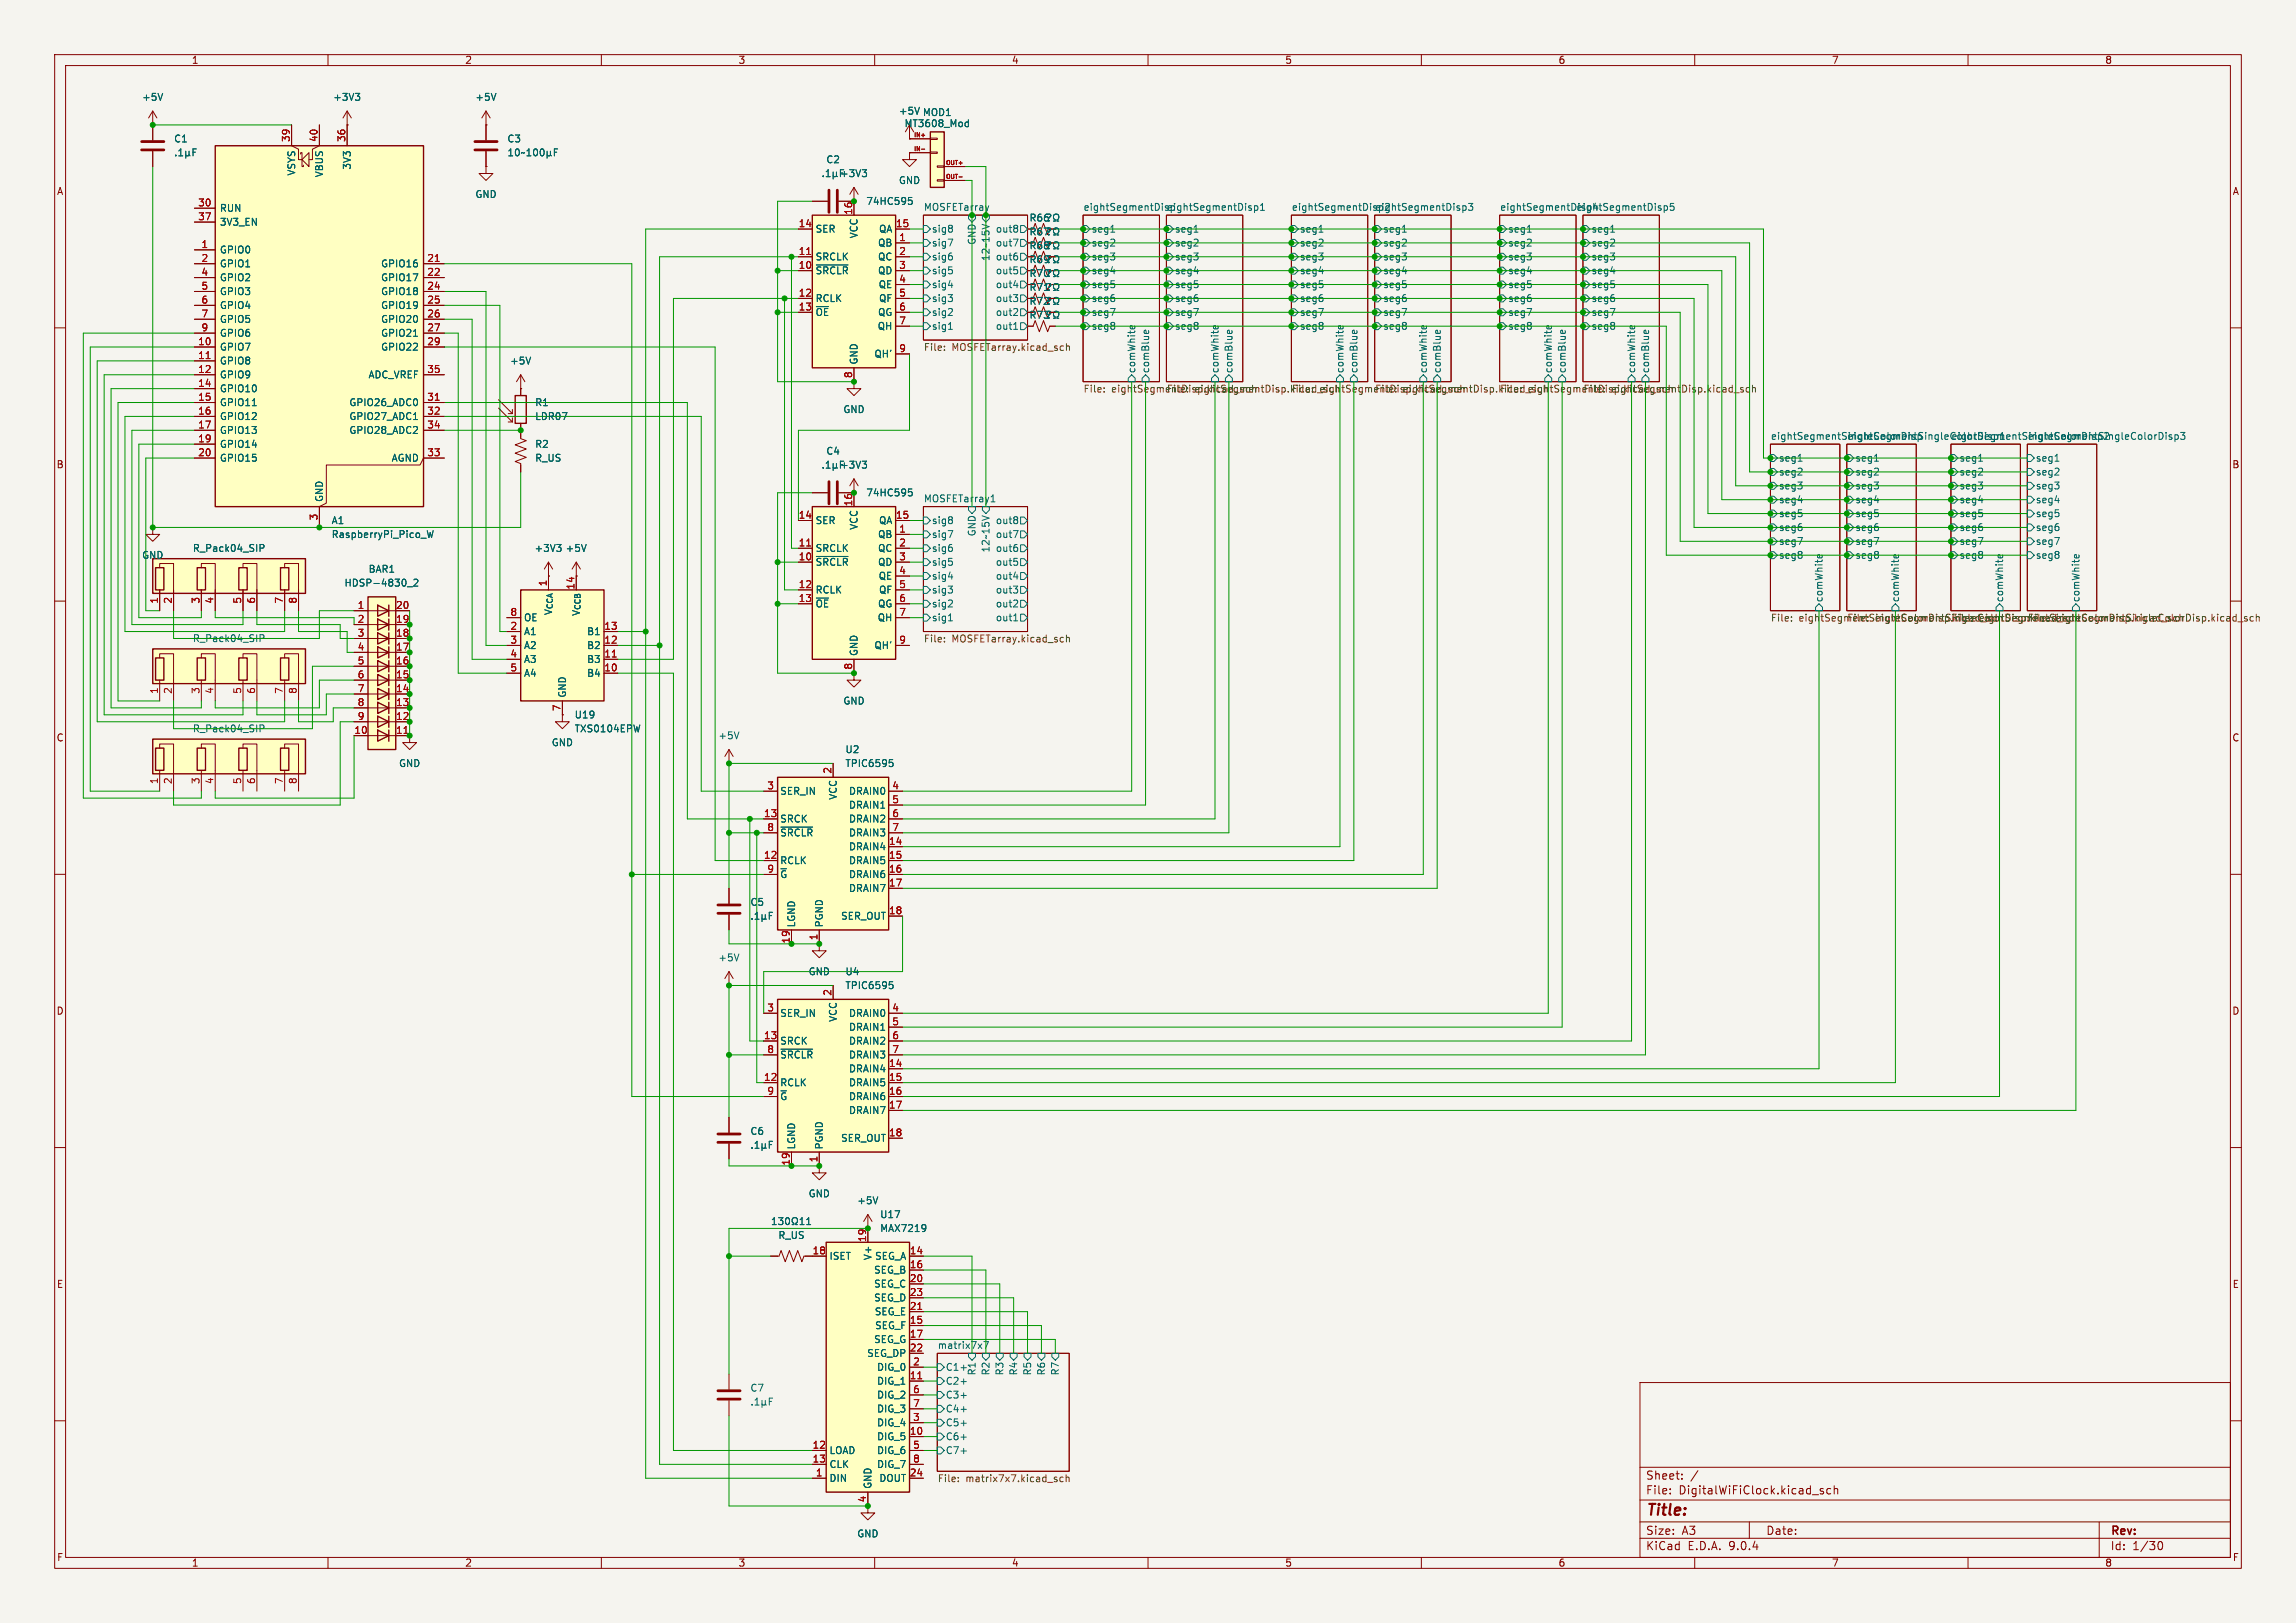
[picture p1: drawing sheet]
<svg xmlns="http://www.w3.org/2000/svg" width="420mm" height="297mm" viewBox="0 0 420 297" stroke-linecap="round" stroke-linejoin="round" font-family="sans-serif">
<defs><g id="words">
<text font-size="2.8" fill="#840000" x="301" y="277.9">Title:</text>
<g font-size="2.1" fill="#840000">
<text x="301" y="273.7">File:</text>
<text x="301" y="271">Sheet:</text>
<text x="307.1" y="273.7">DigitalWiFiClock.kicad_sch</text>
<text x="301" y="281.1">Size:</text>
<text x="307.6" y="281.1">A3</text>
<text x="323" y="281.1">Date:</text>
<text x="386" y="281.3">Rev:</text>
<text x="301" y="283.9">KiCad</text>
<text x="308.7" y="283.9">E.D.A.</text>
<text x="316.3" y="283.9">9.0.4</text>
<text x="386" y="283.9">Id:</text>
<text x="390.1" y="283.9">1/30</text>
</g>
<g font-size="1.8" fill="#840000">
<text x="35" y="11.9">1</text>
<text x="85" y="11.9">2</text>
<text x="135" y="11.9">3</text>
<text x="185" y="11.9">4</text>
<text x="235" y="11.9">5</text>
<text x="285" y="11.9">6</text>
<text x="335" y="11.9">7</text>
<text x="385" y="11.9">8</text>
<text x="10.3" y="35.9">A</text>
<text x="408.3" y="35.9">A</text>
<text x="10.3" y="85.9">B</text>
<text x="408.2" y="85.9">B</text>
<text x="101.2" y="112.7" transform="rotate(-90 101.2 112.7)">V_{CCA}</text>
<text x="106.3" y="112.8" transform="rotate(-90 106.3 112.8)">V_{CCB}</text>
<text x="10.3" y="135.9">C</text>
<text x="408.2" y="135.9">C</text>
<text x="10.3" y="185.9">D</text>
<text x="408.2" y="185.9">D</text>
<text x="10.3" y="235.9">E</text>
<text x="408.3" y="235.9">E</text>
<text x="10.3" y="285.9">F</text>
<text x="35" y="286.9">1</text>
<text x="85" y="286.9">2</text>
<text x="135" y="286.9">3</text>
<text x="185" y="286.9">4</text>
<text x="235" y="286.9">5</text>
<text x="285" y="286.9">6</text>
<text x="335" y="286.9">7</text>
<text x="385" y="286.9">8</text>
<text x="408.3" y="285.9">F</text>
</g>
<g font-size="1.8" fill="#006464">
<text x="25.9" y="18.6">+5V</text>
<text x="60.9" y="18.6">+3V3</text>
<text x="86.9" y="18.6">+5V</text>
<text x="164.3" y="21.2">+5V MOD1</text>
<text x="165.4" y="23.5">MT3608_Mod</text>
<text x="31.8" y="26.3">C1</text>
<text x="92.7" y="26.3">C3</text>
<text x="54.2" y="32.2" transform="rotate(-90 54.2 32.2)">VSYS</text>
<text x="59.3" y="32.5" transform="rotate(-90 59.3 32.5)">VBUS</text>
<text x="64.4" y="31.1" transform="rotate(-90 64.4 31.1)">3V3</text>
<text x="151.1" y="30.1">C2</text>
<text x="153.6" y="32.6">+3V3</text>
<text x="164.3" y="33.9">GND</text>
<text x="40.1" y="39">RUN</text>
<text x="40.1" y="41.5">3V3_EN</text>
<text x="86.9" y="36.4">GND</text>
<text x="158.4" y="37.7">74HC595</text>
<text x="168.9" y="38.7">MOSFETarray</text>
<text x="198.1" y="38.7">eightSegmentDisp eightSegmentDisp1</text>
<text x="236.2" y="38.7">eightSegmentDisp2eightSegmentDisp3</text>
<text x="274.3" y="38.7">eightSegmentDisp4</text>
<text x="288.3" y="38.7">eightSegmentDisp5</text>
<text x="40.1" y="46.6">GPIO0</text>
<text x="149.1" y="42.8">SER</text>
<text x="149.1" y="47.9">SRCLK</text>
<text x="157.1" y="43.7" transform="rotate(-90 157.1 43.7)">VCC</text>
<text x="160.5" y="45.3">QB</text>
<text x="160.5" y="47.9">QC</text>
<text x="160.7" y="42.8">QA</text>
<text x="170.4" y="47.9">sig6</text>
<text x="170.4" y="45.3">sig7</text>
<text x="170.4" y="42.8">sig8</text>
<text x="178.7" y="44.9" transform="rotate(-90 178.7 44.9)">GND</text>
<text x="181.2" y="47.9" transform="rotate(-90 181.2 47.9)">12~15V</text>
<text x="182.1" y="47.9">out6</text>
<text x="182.1" y="45.3">out7</text>
<text x="182.1" y="42.8">out8</text>
<text x="199.6" y="42.8">seg1</text>
<text x="199.6" y="47.9">seg3</text>
<text x="199.6" y="45.3">seg2</text>
<text x="214.8" y="42.8">seg1</text>
<text x="214.8" y="47.9">seg3</text>
<text x="214.8" y="45.3">seg2</text>
<text x="237.7" y="42.8">seg1</text>
<text x="237.7" y="47.9">seg3</text>
<text x="237.7" y="45.3">seg2</text>
<text x="252.9" y="42.8">seg1</text>
<text x="252.9" y="47.9">seg3</text>
<text x="252.9" y="45.3">seg2</text>
<text x="275.8" y="42.8">seg1</text>
<text x="275.8" y="47.9">seg3</text>
<text x="275.8" y="45.3">seg2</text>
<text x="291" y="42.8">seg1</text>
<text x="291" y="47.9">seg3</text>
<text x="291" y="45.3">seg2</text>
<text x="40.1" y="49.1">GPIO1</text>
<text x="40.1" y="51.7">GPIO2</text>
<text x="69.6" y="49.1">GPIO16</text>
<text x="69.6" y="51.7">GPIO17</text>
<text x="149.1" y="50.4">~{SRCLR}</text>
<text x="160.5" y="50.4">QD</text>
<text x="160.6" y="52.9">QE</text>
<text x="170.4" y="52.9">sig4</text>
<text x="170.4" y="50.4">sig5</text>
<text x="182.1" y="52.9">out4</text>
<text x="182.1" y="50.4">out5</text>
<text x="199.6" y="50.4">seg4</text>
<text x="199.6" y="52.9">seg5</text>
<text x="214.8" y="50.4">seg4</text>
<text x="214.8" y="52.9">seg5</text>
<text x="237.7" y="50.4">seg4</text>
<text x="237.7" y="52.9">seg5</text>
<text x="252.9" y="50.4">seg4</text>
<text x="252.9" y="52.9">seg5</text>
<text x="275.8" y="50.4">seg4</text>
<text x="275.8" y="52.9">seg5</text>
<text x="291" y="50.4">seg4</text>
<text x="291" y="52.9">seg5</text>
<text x="40.1" y="54.2">GPIO3</text>
<text x="40.1" y="56.7">GPIO4</text>
<text x="40.1" y="59.3">GPIO5</text>
<text x="69.6" y="54.2">GPIO18</text>
<text x="69.6" y="56.7">GPIO19</text>
<text x="69.6" y="59.3">GPIO20</text>
<text x="149.1" y="55.5">RCLK</text>
<text x="149.1" y="58">~{OE}</text>
<text x="160.5" y="58">QG</text>
<text x="160.7" y="55.5">QF</text>
<text x="170.4" y="58">sig2</text>
<text x="170.4" y="55.5">sig3</text>
<text x="182.1" y="58">out2</text>
<text x="182.1" y="55.5">out3</text>
<text x="199.6" y="55.5">seg6</text>
<text x="199.6" y="58">seg7</text>
<text x="214.8" y="55.5">seg6</text>
<text x="214.8" y="58">seg7</text>
<text x="237.7" y="55.5">seg6</text>
<text x="237.7" y="58">seg7</text>
<text x="252.9" y="55.5">seg6</text>
<text x="252.9" y="58">seg7</text>
<text x="275.8" y="55.5">seg6</text>
<text x="275.8" y="58">seg7</text>
<text x="291" y="55.5">seg6</text>
<text x="291" y="58">seg7</text>
<text x="40.1" y="61.8">GPIO6</text>
<text x="40.1" y="64.4">GPIO7</text>
<text x="69.6" y="61.8">GPIO21</text>
<text x="69.6" y="64.4">GPIO22</text>
<text x="159.9" y="65.6">QH'</text>
<text x="160.5" y="60.6">QH</text>
<text x="170.4" y="60.6">sig1</text>
<text x="182.1" y="60.6">out1</text>
<text x="199.6" y="60.6">seg8</text>
<text x="214.8" y="60.6">seg8</text>
<text x="237.7" y="60.6">seg8</text>
<text x="252.9" y="60.6">seg8</text>
<text x="275.8" y="60.6">seg8</text>
<text x="291" y="60.6">seg8</text>
<text x="40.1" y="66.9">GPIO8</text>
<text x="40.1" y="69.4">GPIO9</text>
<text x="40.1" y="72">GPIO10</text>
<text x="67.3" y="69.4">ADC_VREF</text>
<text x="93.2" y="66.9">+5V</text>
<text x="157.1" y="66.8" transform="rotate(-90 157.1 66.8)">GND</text>
<text x="207.9" y="68.4" transform="rotate(-90 207.9 68.4)">comWhite</text>
<text x="210.4" y="68.4" transform="rotate(-90 210.4 68.4)">comBlue</text>
<text x="223.1" y="68.4" transform="rotate(-90 223.1 68.4)">comWhite</text>
<text x="225.7" y="68.4" transform="rotate(-90 225.7 68.4)">comBlue</text>
<text x="246" y="68.4" transform="rotate(-90 246 68.4)">comWhite</text>
<text x="248.5" y="68.4" transform="rotate(-90 248.5 68.4)">comBlue</text>
<text x="261.2" y="68.4" transform="rotate(-90 261.2 68.4)">comWhite</text>
<text x="263.8" y="68.4" transform="rotate(-90 263.8 68.4)">comBlue</text>
<text x="284.1" y="68.4" transform="rotate(-90 284.1 68.4)">comWhite</text>
<text x="286.6" y="68.4" transform="rotate(-90 286.6 68.4)">comBlue</text>
<text x="299.3" y="68.4" transform="rotate(-90 299.3 68.4)">comWhite</text>
<text x="301.9" y="68.4" transform="rotate(-90 301.9 68.4)">comBlue</text>
<text x="40.1" y="74.5">GPIO11</text>
<text x="40.1" y="77.1">GPIO12</text>
<text x="63.8" y="74.5">GPIO26_ADC0</text>
<text x="63.8" y="77.1">GPIO27_ADC1</text>
<text x="97.8" y="74.5">R1</text>
<text x="97.8" y="77.1">LDR07</text>
<text x="154.2" y="75.8">GND</text>
<text x="40.1" y="79.6">GPIO13</text>
<text x="40.1" y="82.1">GPIO14</text>
<text x="63.8" y="79.6">GPIO28_ADC2</text>
<text x="97.8" y="82.1">R2</text>
<text x="151.1" y="83.4">C4</text>
<text x="323.8" y="80.6">eightSegmentSingleColorDisp</text>
<text x="337.8" y="80.6">eightSegmentSingleColorDisp1</text>
<text x="356.9" y="80.6">eightSegmentSingleColorDisp2</text>
<text x="370.8" y="80.6">eightSegmentSingleColorDisp3</text>
<text x="40.1" y="84.7">GPIO15</text>
<text x="71.5" y="84.7">AGND</text>
<text x="97.8" y="84.7">R_US</text>
<text x="153.6" y="86">+3V3</text>
<text x="325.3" y="84.7">seg1</text>
<text x="325.3" y="89.8">seg3</text>
<text x="325.3" y="87.2">seg2</text>
<text x="339.3" y="84.7">seg1</text>
<text x="339.3" y="89.8">seg3</text>
<text x="339.3" y="87.2">seg2</text>
<text x="358.3" y="84.7">seg1</text>
<text x="358.3" y="89.8">seg3</text>
<text x="358.3" y="87.2">seg2</text>
<text x="372.3" y="84.7">seg1</text>
<text x="372.3" y="89.8">seg3</text>
<text x="372.3" y="87.2">seg2</text>
<text x="59.3" y="91.9" transform="rotate(-90 59.3 91.9)">GND</text>
<text x="158.4" y="91">74HC595</text>
<text x="168.9" y="92">MOSFETarray1</text>
<text x="325.3" y="92.3">seg4</text>
<text x="325.3" y="94.8">seg5</text>
<text x="339.3" y="92.3">seg4</text>
<text x="339.3" y="94.8">seg5</text>
<text x="358.3" y="92.3">seg4</text>
<text x="358.3" y="94.8">seg5</text>
<text x="372.3" y="92.3">seg4</text>
<text x="372.3" y="94.8">seg5</text>
<text x="35.2" y="101.2">R_Pack04_SIP</text>
<text x="60.6" y="96.1">A1</text>
<text x="60.6" y="98.7">RaspberryPi_Pico_W</text>
<text x="97.7" y="101.2">+3V3</text>
<text x="103.4" y="101.2">+5V</text>
<text x="149.1" y="96.1">SER</text>
<text x="149.1" y="101.2">SRCLK</text>
<text x="157.1" y="97" transform="rotate(-90 157.1 97)">VCC</text>
<text x="160.5" y="98.7">QB</text>
<text x="160.5" y="101.2">QC</text>
<text x="160.7" y="96.1">QA</text>
<text x="170.4" y="101.2">sig6</text>
<text x="170.4" y="98.7">sig7</text>
<text x="170.4" y="96.1">sig8</text>
<text x="178.7" y="98.2" transform="rotate(-90 178.7 98.2)">GND</text>
<text x="181.2" y="101.2" transform="rotate(-90 181.2 101.2)">12~15V</text>
<text x="182.1" y="101.2">out6</text>
<text x="182.1" y="98.7">out7</text>
<text x="182.1" y="96.1">out8</text>
<text x="325.3" y="97.4">seg6</text>
<text x="325.3" y="99.9">seg7</text>
<text x="339.3" y="97.4">seg6</text>
<text x="339.3" y="99.9">seg7</text>
<text x="358.3" y="97.4">seg6</text>
<text x="358.3" y="99.9">seg7</text>
<text x="372.3" y="97.4">seg6</text>
<text x="372.3" y="99.9">seg7</text>
<text x="25.9" y="102.5">GND</text>
<text x="62.9" y="107.5">HDSP-4830_2</text>
<text x="67.3" y="105">BAR1</text>
<text x="149.1" y="103.7">~{SRCLR}</text>
<text x="160.5" y="103.7">QD</text>
<text x="160.6" y="106.3">QE</text>
<text x="170.4" y="106.3">sig4</text>
<text x="170.4" y="103.7">sig5</text>
<text x="182.1" y="106.3">out4</text>
<text x="182.1" y="103.7">out5</text>
<text x="325.3" y="102.5">seg8</text>
<text x="339.3" y="102.5">seg8</text>
<text x="358.3" y="102.5">seg8</text>
<text x="372.3" y="102.5">seg8</text>
<text x="95.8" y="113.9">OE</text>
<text x="149.1" y="108.8">RCLK</text>
<text x="149.1" y="111.4">~{OE}</text>
<text x="160.5" y="113.9">QH</text>
<text x="160.5" y="111.4">QG</text>
<text x="160.7" y="108.8">QF</text>
<text x="170.4" y="113.9">sig1</text>
<text x="170.4" y="111.4">sig2</text>
<text x="170.4" y="108.8">sig3</text>
<text x="182.1" y="113.9">out1</text>
<text x="182.1" y="111.4">out2</text>
<text x="182.1" y="108.8">out3</text>
<text x="333.6" y="110.3" transform="rotate(-90 333.6 110.3)">comWhite</text>
<text x="347.6" y="110.3" transform="rotate(-90 347.6 110.3)">comWhite</text>
<text x="366.6" y="110.3" transform="rotate(-90 366.6 110.3)">comWhite</text>
<text x="380.6" y="110.3" transform="rotate(-90 380.6 110.3)">comWhite</text>
<text x="35.2" y="117.7">R_Pack04_SIP</text>
<text x="95.8" y="116.4">A1</text>
<text x="95.8" y="119">A2</text>
<text x="107.3" y="116.4">B1</text>
<text x="107.3" y="119">B2</text>
<text x="159.9" y="119">QH'</text>
<text x="95.8" y="121.5">A3</text>
<text x="95.8" y="124.1">A4</text>
<text x="107.3" y="121.5">B3</text>
<text x="107.3" y="124.1">B4</text>
<text x="157.1" y="120.1" transform="rotate(-90 157.1 120.1)">GND</text>
<text x="103.7" y="127.8" transform="rotate(-90 103.7 127.8)">GND</text>
<text x="105" y="131.7">U19</text>
<text x="154.2" y="129.1">GND</text>
<text x="35.2" y="134.2">R_Pack04_SIP</text>
<text x="100.8" y="136.8">GND</text>
<text x="105" y="134.2">TXS0104EPW</text>
<text x="131.3" y="135.5">+5V</text>
<text x="72.9" y="140.6">GND</text>
<text x="154.6" y="138">U2</text>
<text x="154.6" y="140.6">TPIC6595</text>
<text x="142.6" y="145.6">SER_IN</text>
<text x="153.3" y="146.5" transform="rotate(-90 153.3 146.5)">VCC</text>
<text x="155.2" y="145.6">DRAIN0</text>
<text x="155.2" y="148.2">DRAIN1</text>
<text x="142.6" y="150.7">SRCK</text>
<text x="142.6" y="153.3">~{SRCLR}</text>
<text x="155.2" y="150.7">DRAIN2</text>
<text x="155.2" y="153.3">DRAIN3</text>
<text x="155.2" y="155.8">DRAIN4</text>
<text x="142.6" y="158.3">RCLK</text>
<text x="142.6" y="160.9">~{G}</text>
<text x="155.2" y="158.3">DRAIN5</text>
<text x="155.2" y="160.9">DRAIN6</text>
<text x="137.2" y="166">C5</text>
<text x="155.2" y="163.4">DRAIN7</text>
<text x="145.6" y="169.8" transform="rotate(-90 145.6 169.8)">LGND</text>
<text x="150.7" y="169.8" transform="rotate(-90 150.7 169.8)">PGND</text>
<text x="153.8" y="168.5">SER_OUT</text>
<text x="131.3" y="176.1">+5V</text>
<text x="147.8" y="178.7">GND</text>
<text x="154.6" y="178.7">U4</text>
<text x="154.6" y="181.2">TPIC6595</text>
<text x="142.6" y="186.3">SER_IN</text>
<text x="142.6" y="191.4">SRCK</text>
<text x="153.3" y="187.1" transform="rotate(-90 153.3 187.1)">VCC</text>
<text x="155.2" y="186.3">DRAIN0</text>
<text x="155.2" y="188.8">DRAIN1</text>
<text x="155.2" y="191.4">DRAIN2</text>
<text x="142.6" y="193.9">~{SRCLR}</text>
<text x="155.2" y="193.9">DRAIN3</text>
<text x="155.2" y="196.4">DRAIN4</text>
<text x="142.6" y="199">RCLK</text>
<text x="142.6" y="201.5">~{G}</text>
<text x="155.2" y="199">DRAIN5</text>
<text x="155.2" y="201.5">DRAIN6</text>
<text x="137.2" y="207.9">C6</text>
<text x="153.8" y="209.1">SER_OUT</text>
<text x="155.2" y="204.1">DRAIN7</text>
<text x="145.6" y="210.4" transform="rotate(-90 145.6 210.4)">LGND</text>
<text x="150.7" y="210.4" transform="rotate(-90 150.7 210.4)">PGND</text>
<text x="147.8" y="219.3">GND</text>
<text x="156.7" y="220.6">+5V</text>
<text x="142.3" y="226.9">R_US</text>
<text x="160.9" y="223.1">U17</text>
<text x="160.9" y="225.7">MAX7219</text>
<text x="151.6" y="230.7">ISET</text>
<text x="159.6" y="230.7" transform="rotate(-90 159.6 230.7)">V+</text>
<text x="159.8" y="233.3">SEG_B</text>
<text x="160" y="230.7">SEG_A</text>
<text x="159.8" y="235.8">SEG_C</text>
<text x="159.8" y="238.4">SEG_D</text>
<text x="159.8" y="246">SEG_G</text>
<text x="159.9" y="240.9">SEG_E</text>
<text x="160" y="243.4">SEG_F</text>
<text x="158.5" y="248.5">SEG_DP</text>
<text x="160.3" y="251.1">DIG_0</text>
<text x="171.4" y="246.9">matrix7x7</text>
<text x="172.9" y="251.1">C1+</text>
<text x="178.7" y="251.8" transform="rotate(-90 178.7 251.8)">R1</text>
<text x="181.2" y="251.8" transform="rotate(-90 181.2 251.8)">R2</text>
<text x="183.7" y="251.8" transform="rotate(-90 183.7 251.8)">R3</text>
<text x="186.3" y="251.8" transform="rotate(-90 186.3 251.8)">R4</text>
<text x="188.8" y="251.8" transform="rotate(-90 188.8 251.8)">R5</text>
<text x="191.4" y="251.8" transform="rotate(-90 191.4 251.8)">R6</text>
<text x="193.9" y="251.8" transform="rotate(-90 193.9 251.8)">R7</text>
<text x="137.2" y="254.9">C7</text>
<text x="160.3" y="253.6">DIG_1</text>
<text x="160.3" y="256.1">DIG_2</text>
<text x="172.9" y="253.6">C2+</text>
<text x="172.9" y="256.1">C3+</text>
<text x="160.3" y="258.7">DIG_3</text>
<text x="160.3" y="261.2">DIG_4</text>
<text x="160.3" y="263.8">DIG_5</text>
<text x="172.9" y="258.7">C4+</text>
<text x="172.9" y="261.2">C5+</text>
<text x="172.9" y="263.8">C6+</text>
<text x="151.6" y="266.3">LOAD</text>
<text x="151.6" y="268.8">CLK</text>
<text x="160.3" y="266.3">DIG_6</text>
<text x="160.3" y="268.8">DIG_7</text>
<text x="172.9" y="266.3">C7+</text>
<text x="151.6" y="271.4">DIN</text>
<text x="159.6" y="272.5" transform="rotate(-90 159.6 272.5)">GND</text>
<text x="160.8" y="271.4">DOUT</text>
<text x="156.7" y="281.5">GND</text>
</g>
<g font-size="1.8" fill="#a90000">
<text x="53.1" y="26.1" transform="rotate(-90 53.1 26.1)">39</text>
<text x="58.2" y="26.1" transform="rotate(-90 58.2 26.1)">40</text>
<text x="63.2" y="26.1" transform="rotate(-90 63.2 26.1)">36</text>
<text x="36.2" y="37.8">30</text>
<text x="36.2" y="40.4">37</text>
<text x="146" y="41.7">14</text>
<text x="156" y="39.4" transform="rotate(-90 156 39.4)">16</text>
<text x="163.8" y="41.7">15</text>
<text x="36.8" y="45.5">1</text>
<text x="146" y="46.7">11</text>
<text x="164.4" y="44.2">1</text>
<text x="164.4" y="46.7">2</text>
<text x="36.8" y="48">2</text>
<text x="36.8" y="50.5">4</text>
<text x="36.8" y="53.1">5</text>
<text x="78.1" y="48">21</text>
<text x="78.1" y="50.5">22</text>
<text x="78.1" y="53.1">24</text>
<text x="146" y="49.3">10</text>
<text x="164.4" y="49.3">3</text>
<text x="164.4" y="51.8">4</text>
<text x="36.8" y="55.6">6</text>
<text x="36.8" y="58.2">7</text>
<text x="78.1" y="55.6">25</text>
<text x="78.1" y="58.2">26</text>
<text x="146" y="54.4">12</text>
<text x="146" y="56.9">13</text>
<text x="164.4" y="54.4">5</text>
<text x="164.4" y="56.9">6</text>
<text x="164.4" y="59.4">7</text>
<text x="36.2" y="63.2">10</text>
<text x="36.2" y="65.8">11</text>
<text x="36.8" y="60.7">9</text>
<text x="78.1" y="60.7">27</text>
<text x="78.1" y="63.2">29</text>
<text x="164.4" y="64.5">9</text>
<text x="36.2" y="68.3">12</text>
<text x="36.2" y="70.9">14</text>
<text x="78.1" y="68.3">35</text>
<text x="156" y="69.3" transform="rotate(-90 156 69.3)">8</text>
<text x="36.2" y="73.4">15</text>
<text x="36.2" y="75.9">16</text>
<text x="78.1" y="73.4">31</text>
<text x="78.1" y="75.9">32</text>
<text x="36.2" y="78.5">17</text>
<text x="36.2" y="81">19</text>
<text x="36.2" y="83.6">20</text>
<text x="78.1" y="78.5">34</text>
<text x="78.1" y="83.6">33</text>
<text x="58.2" y="95.3" transform="rotate(-90 58.2 95.3)">3</text>
<text x="146" y="95">14</text>
<text x="156" y="92.8" transform="rotate(-90 156 92.8)">16</text>
<text x="163.8" y="95">15</text>
<text x="146" y="100.1">11</text>
<text x="164.4" y="97.5">1</text>
<text x="164.4" y="100.1">2</text>
<text x="100.1" y="107.4" transform="rotate(-90 100.1 107.4)">1</text>
<text x="105.2" y="108" transform="rotate(-90 105.2 108)">14</text>
<text x="146" y="102.6">10</text>
<text x="146" y="107.7">12</text>
<text x="164.4" y="102.6">3</text>
<text x="164.4" y="105.2">4</text>
<text x="164.4" y="107.7">5</text>
<text x="29" y="110.6" transform="rotate(-90 29 110.6)">1</text>
<text x="31.5" y="110.6" transform="rotate(-90 31.5 110.6)">2</text>
<text x="36.6" y="110.6" transform="rotate(-90 36.6 110.6)">3</text>
<text x="39.1" y="110.6" transform="rotate(-90 39.1 110.6)">4</text>
<text x="44.2" y="110.6" transform="rotate(-90 44.2 110.6)">5</text>
<text x="46.7" y="110.6" transform="rotate(-90 46.7 110.6)">6</text>
<text x="51.8" y="110.6" transform="rotate(-90 51.8 110.6)">7</text>
<text x="54.4" y="110.6" transform="rotate(-90 54.4 110.6)">8</text>
<text x="65.3" y="111.5">1</text>
<text x="72.3" y="111.5">20</text>
<text x="93.3" y="112.8">8</text>
<text x="146" y="110.2">13</text>
<text x="164.4" y="110.2">6</text>
<text x="164.4" y="112.8">7</text>
<text x="65.3" y="114">2</text>
<text x="65.3" y="116.6">3</text>
<text x="65.3" y="119.1">4</text>
<text x="72.3" y="114">19</text>
<text x="72.3" y="116.6">18</text>
<text x="72.3" y="119.1">17</text>
<text x="93.3" y="115.3">2</text>
<text x="93.3" y="117.9">3</text>
<text x="110.4" y="115.3">13</text>
<text x="110.4" y="117.9">12</text>
<text x="164.4" y="117.9">9</text>
<text x="65.3" y="121.7">5</text>
<text x="65.3" y="124.2">6</text>
<text x="72.3" y="121.7">16</text>
<text x="72.3" y="124.2">15</text>
<text x="93.3" y="120.4">4</text>
<text x="93.3" y="122.9">5</text>
<text x="110.4" y="120.4">11</text>
<text x="110.4" y="122.9">10</text>
<text x="156" y="122.6" transform="rotate(-90 156 122.6)">8</text>
<text x="29" y="127.1" transform="rotate(-90 29 127.1)">1</text>
<text x="31.5" y="127.1" transform="rotate(-90 31.5 127.1)">2</text>
<text x="36.6" y="127.1" transform="rotate(-90 36.6 127.1)">3</text>
<text x="39.1" y="127.1" transform="rotate(-90 39.1 127.1)">4</text>
<text x="44.2" y="127.1" transform="rotate(-90 44.2 127.1)">5</text>
<text x="46.7" y="127.1" transform="rotate(-90 46.7 127.1)">6</text>
<text x="51.8" y="127.1" transform="rotate(-90 51.8 127.1)">7</text>
<text x="54.4" y="127.1" transform="rotate(-90 54.4 127.1)">8</text>
<text x="65.3" y="126.7">7</text>
<text x="65.3" y="129.3">8</text>
<text x="65.3" y="131.8">9</text>
<text x="72.3" y="126.7">14</text>
<text x="72.3" y="129.3">13</text>
<text x="72.3" y="131.8">12</text>
<text x="102.6" y="130.2" transform="rotate(-90 102.6 130.2)">7</text>
<text x="64.7" y="134.4">10</text>
<text x="72.3" y="134.4">11</text>
<text x="29" y="143.6" transform="rotate(-90 29 143.6)">1</text>
<text x="31.5" y="143.6" transform="rotate(-90 31.5 143.6)">2</text>
<text x="36.6" y="143.6" transform="rotate(-90 36.6 143.6)">3</text>
<text x="39.1" y="143.6" transform="rotate(-90 39.1 143.6)">4</text>
<text x="44.2" y="143.6" transform="rotate(-90 44.2 143.6)">5</text>
<text x="46.7" y="143.6" transform="rotate(-90 46.7 143.6)">6</text>
<text x="51.8" y="143.6" transform="rotate(-90 51.8 143.6)">7</text>
<text x="54.4" y="143.6" transform="rotate(-90 54.4 143.6)">8</text>
<text x="152.1" y="141.7" transform="rotate(-90 152.1 141.7)">2</text>
<text x="139.7" y="149.6">13</text>
<text x="140.3" y="144.5">3</text>
<text x="163.1" y="144.5">4</text>
<text x="163.1" y="147.1">5</text>
<text x="163.1" y="149.6">6</text>
<text x="140.3" y="152.1">8</text>
<text x="162.5" y="154.7">14</text>
<text x="163.1" y="152.1">7</text>
<text x="139.7" y="157.2">12</text>
<text x="140.3" y="159.8">9</text>
<text x="162.5" y="157.2">15</text>
<text x="162.5" y="159.8">16</text>
<text x="162.5" y="162.3">17</text>
<text x="162.5" y="167.4">18</text>
<text x="144.5" y="172.8" transform="rotate(-90 144.5 172.8)">19</text>
<text x="149.6" y="172.2" transform="rotate(-90 149.6 172.2)">1</text>
<text x="140.3" y="185.2">3</text>
<text x="152.1" y="182.3" transform="rotate(-90 152.1 182.3)">2</text>
<text x="163.1" y="185.2">4</text>
<text x="139.7" y="190.2">13</text>
<text x="163.1" y="187.7">5</text>
<text x="163.1" y="190.2">6</text>
<text x="139.7" y="197.9">12</text>
<text x="140.3" y="192.8">8</text>
<text x="162.5" y="195.3">14</text>
<text x="162.5" y="197.9">15</text>
<text x="163.1" y="192.8">7</text>
<text x="140.3" y="200.4">9</text>
<text x="162.5" y="200.4">16</text>
<text x="162.5" y="202.9">17</text>
<text x="162.5" y="208">18</text>
<text x="144.5" y="213.4" transform="rotate(-90 144.5 213.4)">19</text>
<text x="149.6" y="212.8" transform="rotate(-90 149.6 212.8)">1</text>
<text x="158.5" y="227.4" transform="rotate(-90 158.5 227.4)">19</text>
<text x="148.5" y="229.6">18</text>
<text x="166.3" y="229.6">14</text>
<text x="166.3" y="232.2">16</text>
<text x="166.3" y="234.7">20</text>
<text x="166.3" y="237.2">23</text>
<text x="166.3" y="239.8">21</text>
<text x="166.3" y="242.3">15</text>
<text x="166.3" y="244.9">17</text>
<text x="166.3" y="247.4">22</text>
<text x="166.9" y="249.9">2</text>
<text x="166.3" y="252.5">11</text>
<text x="166.9" y="255">6</text>
<text x="166.9" y="257.6">7</text>
<text x="166.3" y="262.6">10</text>
<text x="166.9" y="260.1">3</text>
<text x="148.5" y="265.2">12</text>
<text x="148.5" y="267.7">13</text>
<text x="166.9" y="265.2">5</text>
<text x="166.9" y="267.7">8</text>
<text x="149.2" y="270.3">1</text>
<text x="158.5" y="275" transform="rotate(-90 158.5 275)">4</text>
<text x="166.3" y="270.3">24</text>
</g>
<g font-size="1.8" fill="#725600">
<text x="168.9" y="64.5">File:</text>
<text x="174.1" y="64.5">MOSFETarray.kicad_sch</text>
<text x="198.1" y="72.2">File:</text>
<text x="203.3" y="72.2">eightSegmentDisp.kicad_sch</text>
<text x="213.4" y="72.2">File:</text>
<text x="218.6" y="72.2">eightSegmentDisp.kicad_scheightSegmentDisp.kicad_sch</text>
<text x="236.2" y="72.2">File:</text>
<text x="251.5" y="72.2">File:</text>
<text x="256.7" y="72.2">eightSegmentDisp.kicad_scheightSegmentDisp.kicad_sch</text>
<text x="274.3" y="72.2">File:</text>
<text x="289.6" y="72.2">File:</text>
<text x="294.8" y="72.2">eightSegmentDisp.kicad_sch</text>
<text x="168.9" y="117.9">File:</text>
<text x="174.1" y="117.9">MOSFETarray.kicad_sch</text>
<text x="323.8" y="114.1">File:</text>
<text x="329.1" y="114.1">eightSegmentSingleColorDisp.kicad_sch eightSegmentSingleColorDisp.kicad_sch</text>
<text x="337.8" y="114.1">File:</text>
<text x="343" y="114.1">eightSegmentSingleColorDisp.kicad_sch eightSegmentSingleColorDisp.kicad_sch</text>
<text x="356.9" y="114.1">File:</text>
<text x="370.8" y="114.1">File:</text>
<text x="171.4" y="271.6">File:</text>
<text x="176.7" y="271.6">matrix7x7.kicad_sch</text>
</g>
<g font-size="1.1" fill="#a90000">
<text x="167.1" y="25.1">IN+</text>
<text x="167.1" y="27.7">IN-</text>
<text x="172.9" y="30.2">OUT+</text>
<text x="172.9" y="32.8">OUT-</text>
</g>
</g></defs>
<path d="M0 0h420v297h-420z" fill="#f5f4ef" stroke="#f5f4ef" stroke-width=".18"/>
<g fill="none" stroke="#840000" stroke-width=".18">
<path d="M10 10h400v277h-400zM12 12h396v273h-396zM60 10v2M110 10v2M160 10v2M210 10v2M260 10v2M310 10v2M360 10v2M168.9 39.4h19.1v22.8h-19.1zM198.1 39.4h14v30.5h-14zM213.4 39.4h13.9v30.5h-13.9z"/>
<path d="M236.2 39.4h14v30.5h-14zM251.5 39.4h13.9v30.5h-13.9zM274.3 39.4h14v30.5h-14zM289.6 39.4h13.9v30.5h-13.9zM10 60h2M408 60h2M27.9 96.5v1.3h1.3l-1.3 1.3-1.2-1.3h1.2M27.9 96.5h.1M168.9 92.7h19.1v22.9h-19.1zM323.8 81.3h12.7v30.5h-12.7zM337.8 81.3h12.7v30.5h-12.7zM356.9 81.3h12.7v30.5h-12.7z"/>
<path d="M370.8 81.3h12.7v30.5h-12.7zM10 110h2M408 110h2M133.3 139.7h.1M133.3 137.2v2.5M133.3 137.2l-.7 1.2M133.3 137.2l.8 1.2M10 160h2M408 160h2M10 210h2M408 210h2M141 229.9h1.5l.4-1 .7 2 .8-2 .8 2 .7-2 .8 2 .4-1h1.5"/>
<path d="M133.3 251.5v2.8M133.3 256.3v2.8M171.4 247.6h24.2v21.6h-24.2zM300 253h108v32h-108zM10 260h2M158.7 275.6v1.3h1.3l-1.3 1.2-1.2-1.2h1.2M300 278.5h108M300 274.5h108M300 268.5h108M305.5 273.2v.2M305.5 272.5v.1M307.7 270.5v.2"/>
<path d="M307.7 269.8v.1M310.6 269.1l-1.3 1.9M320 278.5v3M333.5 272.5l-.3-.1-.3 .2 .1 .2 .5 .2v.3h-.6M334.9 272.5l-.5-.1-.2 .3v.4l.1 .2h.6M335.5 272.5l.2-.1 .4 .1 .1 .9M335.5 271.9v1.5M384 278.5v6.5M408 260h2M60 285v2M110 285v2M160 285v2"/>
<path d="M210 285v2M260 285v2M300 281.5h108M310 285v2M360 285v2M394.7 282.7l.2-.5 .2-.1a.8 .8 0 0 1 .5 .7 .8 .8 0 0 1-.5 .8l-.2-.2-.2-.4"/>
</g>
<g fill="none" stroke="#006464" stroke-width=".18">
<path d="M177.2 39.4h1.2v.6l-.6 .6-.6-.6zM179.7 39.4h1.3v.6l-.7 .6-.6-.6zM229.5 37.7l.3-.1 .3 .3-.1 .5h-.5M229.5 37.6v1.3M230.6 38.5h.7M230.6 37.6l.3-.4v1.3M267.6 37.6v1.3M267.6 37.7l.3-.1 .3 .3-.1 .5h-.5M268.6 37.2h.8l-.4 .5 .3 .1v.6l-.1 .1-.6-.1M304.4 37.7l.4-.1 .2 .3-.1 .5h-.5M304.4 37.6v1.3M306.2 37.2h-.6l-.1 .6 .2-.1 .4 .1 .1 .2v.4l-.2 .1-.5-.1"/>
<path d="M168.9 59.1h.6l.7 .6-.7 .6h-.6zM168.9 56.5h.6l.7 .7-.7 .6h-.6zM168.9 54h.6l.7 .6-.7 .6h-.6zM168.9 51.4h.6l.7 .7-.7 .6h-.6zM168.9 48.9h.6l.7 .6-.7 .7h-.6zM168.9 46.4h.6l.7 .6-.7 .6h-.6zM168.9 43.8h.6l.7 .7-.7 .6h-.6zM168.9 41.3h.6l.7 .6-.7 .6h-.6zM173.4 53.9h.8l-.4 .5M173.4 43.8h.9l-.6 1.2M173.5 52.2h.8M174.1 56.5l.1 .2v.3l-.8 .7h.8"/>
<path d="M174.1 49.4l.1 .2-.1 .4M174.2 41.3v.3M174.2 41.9v.5M174.2 46.9v.5M174.2 54.5v.6M179.6 41.1l1.3 .4M185.4 53.9h.8l-.5 .5M185.4 43.8h.8l-.5 1.2M185.4 52.2h.8M185.5 48.8h.6M185.7 59.2l.1-.2v1.3M186 56.5l.2 .2-.1 .3-.7 .7h.8"/>
<path d="M186 41.3l.2 .2-.2 .2M186 41.8l.2 .2-.2 .4M186 46.8l.2 .2-.2 .5M186 49.4l.2 .2-.2 .4M186 54.5l.2 .1-.2 .5M186.7 59.1h.6l.7 .6-.7 .6h-.6zM186.7 56.5h.6l.7 .7-.7 .6h-.6zM186.7 54h.6l.7 .6-.7 .6h-.6zM186.7 51.4h.6l.7 .7-.7 .6h-.6zM186.7 48.9h.6l.7 .6-.7 .7h-.6zM186.7 46.4h.6l.7 .6-.7 .6h-.6zM186.7 43.8h.6l.7 .7-.7 .6h-.6z"/>
<path d="M186.7 41.3h.6l.7 .6-.7 .6h-.6zM198.1 41.3h.7l.6 .6-.6 .6h-.7zM198.1 46.4h.7l.6 .6-.6 .6h-.7zM198.1 43.8h.7l.6 .7-.6 .6h-.7zM198.1 54h.7l.6 .6-.6 .6h-.7zM198.1 48.9h.7l.6 .6-.6 .7h-.7zM198.1 51.4h.7l.6 .7-.6 .6h-.7zM198.1 56.5h.7l.6 .7-.6 .6h-.7zM198.1 59.1h.7l.6 .6-.6 .6h-.7zM203.2 42.5h.7M207.5 59.6l.1 .4M213.4 41.3h.6l.6 .6-.6 .6h-.6z"/>
<path d="M213.4 46.4h.6l.6 .6-.6 .6h-.6zM213.4 43.8h.6l.6 .7-.6 .6h-.6zM213.4 54h.6l.6 .6-.6 .6h-.6zM213.4 48.9h.6l.6 .6-.6 .7h-.6zM213.4 51.4h.6l.6 .7-.6 .6h-.6zM213.4 56.5h.6l.6 .7-.6 .6h-.6zM213.4 59.1h.6l.6 .6-.6 .6h-.6zM218.4 42.5h.8M222.8 59.6v.4M236.2 41.3h.7l.6 .6-.6 .6h-.7zM236.2 46.4h.7l.6 .6-.6 .6h-.7zM236.2 43.8h.7l.6 .7-.6 .6h-.7z"/>
<path d="M236.2 54h.7l.6 .6-.6 .6h-.7zM236.2 48.9h.7l.6 .6-.6 .7h-.7zM236.2 51.4h.7l.6 .7-.6 .6h-.7zM236.2 56.5h.7l.6 .7-.6 .6h-.7zM236.2 59.1h.7l.6 .6-.6 .6h-.7zM241.3 42.5h.7M245.6 59.6l.1 .4M251.5 41.3h.6l.6 .6-.6 .6h-.6zM251.5 46.4h.6l.6 .6-.6 .6h-.6zM251.5 43.8h.6l.6 .7-.6 .6h-.6zM251.5 54h.6l.6 .6-.6 .6h-.6zM251.5 48.9h.6l.6 .6-.6 .7h-.6z"/>
<path d="M251.5 51.4h.6l.6 .7-.6 .6h-.6zM251.5 56.5h.6l.6 .7-.6 .6h-.6zM251.5 59.1h.6l.6 .6-.6 .6h-.6zM256.5 42.5h.8M260.9 59.6v.4M274.3 41.3h.7l.6 .6-.6 .6h-.7zM274.3 46.4h.7l.6 .6-.6 .6h-.7zM274.3 43.8h.7l.6 .7-.6 .6h-.7zM274.3 54h.7l.6 .6-.6 .6h-.7zM274.3 48.9h.7l.6 .6-.6 .7h-.7zM274.3 51.4h.7l.6 .7-.6 .6h-.7zM274.3 56.5h.7l.6 .7-.6 .6h-.7z"/>
<path d="M274.3 59.1h.7l.6 .6-.6 .6h-.7zM279.4 42.5h.7M283.7 59.6l.1 .4M289.6 41.3h.6l.6 .6-.6 .6h-.6zM289.6 46.4h.6l.6 .6-.6 .6h-.6zM289.6 43.8h.6l.6 .7-.6 .6h-.6zM289.6 54h.6l.6 .6-.6 .6h-.6zM289.6 48.9h.6l.6 .6-.6 .7h-.6zM289.6 51.4h.6l.6 .7-.6 .6h-.6zM289.6 56.5h.6l.6 .7-.6 .6h-.6zM289.6 59.1h.6l.6 .6-.6 .6h-.6zM294.6 42.5h.8"/>
<path d="M299 59.6v.4M173.5 60.3h.7M185.4 60.3h.8M206.7 60l.1-.4h.2l.2 .6M207 68.6l.6 .6v.7h-1.2v-.7zM209.3 61v-.4l.3-.2 .1 .6M209.5 68.6l.7 .6v.7h-1.3v-.7zM210.1 60.5v.5M222 60v-.4h.3l.1 .6M222.2 68.6l.7 .6v.7h-1.3v-.7zM224.6 61l-.1-.4 .3-.2 .1 .6M224.8 68.6l.6 .6v.7h-1.2v-.7z"/>
<path d="M225.3 60.5v.5M244.8 60l.1-.4h.2l.2 .6M245.1 68.6l.6 .6v.7h-1.2v-.7zM247.4 61v-.4l.3-.2 .1 .6M247.6 68.6l.7 .6v.7h-1.3v-.7zM248.2 60.5v.5M260.1 60v-.4h.3l.1 .6M260.3 68.6l.7 .6v.7h-1.3v-.7zM262.7 61l-.1-.4 .3-.2 .1 .6M262.9 68.6l.6 .6v.7h-1.2v-.7zM263.4 60.5v.5M282.9 60l.1-.4h.2l.2 .6"/>
<path d="M283.2 68.6l.6 .6v.7h-1.2v-.7zM285.5 61v-.4l.3-.2 .1 .6M285.7 68.6l.7 .6v.7h-1.3v-.7zM286.3 60.5v.5M298.2 60v-.4h.3l.1 .6M298.4 68.6l.7 .6v.7h-1.3v-.7zM300.8 61l-.1-.4 .3-.2 .1 .6M301 68.6l.6 .6v.7h-1.2v-.7zM301.5 60.5v.5M396.2 79.1v.2M396.2 79.6v.8M397.2 79.6h-.3l-.1 .1v.2l.4 .1v.3h-.4"/>
<path d="M397.9 79.6h.3l.3 .2-.2 .5h-.4M397.9 79.6v1.2M398.9 79.1h.8l-.5 .5 .4 .1v.6l-.2 .1-.5-.1M168.9 99.7h.6l.7 .6-.7 .7h-.6zM168.9 97.2h.6l.7 .6-.7 .6h-.6zM168.9 94.6h.6l.7 .7-.7 .6h-.6zM173.4 97.1h.9l-.6 1.3M174.2 94.7v.3M174.2 95.2v.5M177.2 92.7h1.2v.6l-.6 .7-.6-.7zM179.6 94.4l1.3 .4M179.7 92.7h1.3v.6l-.7 .7-.6-.7z"/>
<path d="M181.3 91.8h.7M181.5 90.7l.1-.1v1.2M185.4 97.1h.8l-.5 1.3M186 94.6l.2 .2-.2 .2M186 95.2l.2 .1-.2 .5M186.7 99.7h.6l.7 .6-.7 .7h-.6zM186.7 97.2h.6l.7 .6-.7 .6h-.6zM186.7 94.6h.6l.7 .7-.7 .6h-.6zM323.8 83.2h.7l.6 .6-.6 .7h-.7zM323.8 88.3h.7l.6 .6-.6 .6h-.7zM323.8 85.7h.7l.6 .7-.6 .6h-.7zM323.8 95.9h.7l.6 .6-.6 .7h-.7z"/>
<path d="M323.8 90.8h.7l.6 .6-.6 .7h-.7zM323.8 93.3h.7l.6 .7-.6 .6h-.7zM323.8 98.4h.7l.6 .7-.6 .6h-.7zM328.9 84.4h.7M337.8 83.2h.7l.6 .6-.6 .7h-.7zM337.8 88.3h.7l.6 .6-.6 .6h-.7zM337.8 85.7h.7l.6 .7-.6 .6h-.7zM337.8 95.9h.7l.6 .6-.6 .7h-.7zM337.8 90.8h.7l.6 .6-.6 .7h-.7zM337.8 93.3h.7l.6 .7-.6 .6h-.7zM337.8 98.4h.7l.6 .7-.6 .6h-.7zM342.9 84.4h.7"/>
<path d="M356.9 83.2h.6l.6 .6-.6 .7h-.6zM356.9 88.3h.6l.6 .6-.6 .6h-.6zM356.9 85.7h.6l.6 .7-.6 .6h-.6zM356.9 95.9h.6l.6 .6-.6 .7h-.6zM356.9 90.8h.6l.6 .6-.6 .7h-.6zM356.9 93.3h.6l.6 .7-.6 .6h-.6zM356.9 98.4h.6l.6 .7-.6 .6h-.6zM361.9 84.4h.8M370.8 83.2h.7l.6 .6-.6 .7h-.7zM370.8 88.3h.7l.6 .6-.6 .6h-.7zM370.8 85.7h.7l.6 .7-.6 .6h-.7zM370.8 95.9h.7l.6 .6-.6 .7h-.7z"/>
<path d="M370.8 90.8h.7l.6 .6-.6 .7h-.7zM370.8 93.3h.7l.6 .7-.6 .6h-.7zM370.8 98.4h.7l.6 .7-.6 .6h-.7zM375.9 84.4h.7M168.9 112.4h.6l.7 .6-.7 .7h-.6zM168.9 109.9h.6l.7 .6-.7 .6h-.6zM168.9 107.3h.6l.7 .7-.7 .6h-.6zM168.9 104.8h.6l.7 .6-.7 .6h-.6zM168.9 102.2h.6l.7 .7-.7 .6h-.6zM173.4 107.3h.8l-.4 .4M173.5 113.6h.7M173.5 105.6h.8"/>
<path d="M174.1 102.7l.1 .2-.1 .5M174.1 109.9l.1 .1v.3l-.8 .8h.8M174.2 100.2v.6M174.2 107.9v.5M185.4 107.3h.8l-.5 .4M185.4 113.6h.8M185.4 105.6h.8M185.5 102.2h.6M185.7 112.5l.1-.2v1.3M186 100.2l.2 .2-.2 .4M186 102.7l.2 .2-.2 .5M186 107.8l.2 .2-.2 .5"/>
<path d="M186 109.9l.2 .1-.1 .3-.7 .8h.8M186.7 112.4h.6l.7 .6-.7 .7h-.6zM186.7 109.9h.6l.7 .6-.7 .6h-.6zM186.7 107.3h.6l.7 .7-.7 .6h-.6zM186.7 104.8h.6l.7 .6-.7 .6h-.6zM186.7 102.2h.6l.7 .7-.7 .6h-.6zM323.8 101h.7l.6 .6-.6 .6h-.7zM332.5 101.9v-.3l.3-.1 .1 .6M332.7 110.5l.7 .6v.7h-1.3v-.7zM333.3 101.6v.3M337.8 101h.7l.6 .6-.6 .6h-.7zM346.4 101.9l.1-.3 .2-.1 .2 .6"/>
<path d="M346.7 110.5l.6 .6v.7h-1.2v-.7zM347.2 101.6l.1 .3M356.9 101h.6l.6 .6-.6 .6h-.6zM365.5 101.9l.1-.3 .2-.1 .1 .6M365.8 110.5l.6 .6v.7h-1.3v-.7zM366.3 101.6v.3M370.8 101h.7l.6 .6-.6 .6h-.7zM379.1 111.1l.6-.6 .7 .6v.7h-1.3zM379.5 101.9v-.3l.3-.1 .1 .6M380.2 101.6l.1 .3M135.2 133.9l-.5 1.3M141.3 224.1h.7"/>
<path d="M141.3 223.2l.3-.4v1.3M142.4 222.8h.8l-.4 .5 .3 .1v.6l-.1 .1-.6-.1M143.8 223l.2-.2a.68 .68 0 0 1 .4 .7 .68 .68 0 0 1-.4 .6l-.3-.5zM144.9 224.1h.3v-.2a.54 .54 0 0 1-.3-.8 .54 .54 0 0 1 .8-.2 .58 .58 0 0 1-.1 1v.2h.3M146.4 224.1h.7M146.4 223.2l.3-.4v1.3M147.6 224.1h.7M147.6 223.2l.3-.4v1.3M137.6 257v.1M138.1 257.1h.7M138.1 256.2l.4-.4v1.3M139.4 256.9l.2 .2h.2l.2-.2"/>
<path d="M139.4 256.3v1.2M140 256.9l.2 .2M140 256.3v.6M140.7 256.5h.4M141.3 255.8h-.6v1.3M171.4 249.6h.7l.6 .6-.6 .6h-.7zM171.4 252.1h.7l.6 .6-.6 .7h-.7zM171.4 254.6h.7l.6 .7-.6 .6h-.7zM171.4 257.2h.7l.6 .6-.6 .6h-.7zM171.4 259.7h.7l.6 .6-.6 .7h-.7zM175.8 250.3h1M175.8 252.8h1"/>
<path d="M175.8 255.4h1M175.8 257.9h1M177.2 247.6h1.2v.7l-.6 .6-.6-.6zM179.7 247.6h1.3v.7l-.7 .6-.6-.6zM180 245.5h.8l-.5 1.3M182.2 247.6h1.3v.7l-.6 .6-.7-.6zM184.8 247.6h1.3v.7l-.7 .6-.6-.6zM187.3 247.6h1.3v.7l-.6 .6-.7-.6zM189.9 247.6h1.2v.7l-.6 .6-.6-.6zM192.4 247.6h1.3v.7l-.7 .6-.6-.6zM171.4 262.3h.7l.6 .6-.6 .6h-.7zM171.4 264.8h.7l.6 .6-.6 .7h-.7z"/>
<path d="M175.8 260.4h1M175.8 263h1M175.8 265.5h1"/>
</g>
<g fill="none" stroke="#725600" stroke-width=".18">
<path d="M172.8 64v.1M172.8 63.4v.1M194.2 63.3l.3 .1M194.5 64.1h-.3M195.1 63.4l.2-.1 .3 .1v.7M195.1 62.9v1.2M202 71.6v.2M202 71v.1M317.2 71.9h.9M318.9 71l-.3-.1-.2 .2v.2l.5 .1v.3h-.5M320 71l-.3-.1-.3 .3 .1 .5h.5M320.6 71l.1-.1 .3 .1 .1 .8"/>
<path d="M320.6 70.5v1.3M172.8 116.7v.1M172.8 117.4v.1M194.2 116.6l.3 .1M194.5 117.4l-.3 .1M195.1 116.2v1.3M195.1 116.8l.2-.2 .3 .1v.8M327.7 113.5v.2M327.7 112.9v.1M408.5 113.5l.2 .2 .3-.1M409 112.4v1.3M409 112.9l-.3-.1-.2 .1"/>
<path d="M409.3 113.8h1M411 112.9l-.3-.1-.1 .2v.2l.4 .1v.3h-.4M412.2 112.9l-.4-.1-.2 .3 .1 .5h.5M412.7 112.9l.2-.1 .3 .1 .1 .8M412.7 112.4v1.3M175.3 271v.1M175.3 270.4v.1M193 270.7l.3 .1 .1 .2-.2 .1h-.2M193 270.3l.3 .1M194.5 270.4l-.4-.1-.2 .2 .1 .6h.5M195 270.4l.2-.1 .3 .1 .1 .7M195 269.9v1.2"/>
</g>
<path d="M131.3 256h4.1M131.3 254.5h4.1" fill="none" stroke="#840000" stroke-width=".51"/>
<path d="M39.4 26.7h38.1v66h-38.1z" fill="#ffffc2"/>
<path d="M39.4 26.7h38.1v66h-38.1z" fill="none" stroke="#840000" stroke-width=".25"/>
<g fill="none" stroke="#840000" stroke-width=".18">
<path d="M27.9 22.9h.1M27.9 20.3l-.7 1.3M27.9 20.3l.8 1.3M27.9 20.3v5.4M27.9 27.7v2.8M35.6 38.1h3.8M53.3 22.9v3.8l1.3 .6v1.9h.6M55 28.2v-.3h.2v2.6h.3v-.3M55.2 29.2l1.3-1.3v2.6zM58.4 22.9v3.8l-1.3 .6v1.9h-.6M63.5 22.9h.1M63.5 20.3v6.4"/>
<path d="M63.5 20.3l-.8 1.3M63.5 20.3l.8 1.3M35.6 40.6h3.8M35.6 45.7h3.8M35.6 48.3h3.8M35.6 50.8h3.8M35.6 53.3h3.8M35.6 55.9h3.8M35.6 58.4h3.8M77.5 48.3h3.8M77.5 50.8h3.8M77.5 53.3h3.8"/>
<path d="M77.5 55.9h3.8M77.5 58.4h3.8M35.6 61h3.8M35.6 63.5h3.8M35.6 66h3.8M35.6 68.6h3.8M35.6 71.1h3.8M35.6 73.7h3.8M35.6 76.2h3.8M35.6 78.7h3.8M77.5 61h3.8M77.5 63.5h3.8"/>
<path d="M77.5 68.6h3.8M77.5 73.7h3.8M77.5 76.2h3.8M77.5 78.7h3.8M35.6 81.3h3.8M35.6 83.8h3.8M81.3 83.8h-3.8l-.7 1.3h-17.1v7l-1.3 .6v3.8M133.3 177.8v2.5M133.3 177.8l-.7 1.3M133.3 177.8l.8 1.3M133.3 180.3h.1M133.3 204.5v2.8"/>
<path d="M133.3 209.3v2.8M149.9 213.4v1.2h1.2l-1.2 1.3-1.3-1.3h1.3M149.9 213.4h.1M158.7 224.8h.1M158.7 222.2l-.7 1.3M158.7 222.2l.8 1.3M158.7 222.2v2.6"/>
</g>
<path d="M79.6 47.8h.7M37.7 65.6h.7M79.6 73.2h.7" fill="none" stroke="#a90000" stroke-width=".18"/>
<g fill="none" stroke="#006464" stroke-width=".18">
<path d="M29.8 17.1l-.5 1.3M65 17.1h.8l-.4 .5M65.6 17.6l.2 .2v.3l-.2 .3M32.2 28.4v.1M32.7 28.5h.7M32.7 27.6l.4-.4v1.3M34 28.3l.2 .2h.2l.2-.2M34 27.7v1.2M34.6 28.3l.2 .2M34.6 27.7v.6M35.3 27.9h.4M35.9 27.2h-.6v1.3"/>
<path d="M46.2 74.2h.7M75.6 61.5h.8M75.6 76.8h.8M78.2 97.1l.3 1.3 .2-.9 .2 .9 .3-1.3M135.2 174.6l-.5 1.2M137.6 210v.1M138.1 210.1h.7M138.1 209.2l.4-.3v1.2M139.4 209.9l.2 .2h.2l.2-.2M139.4 209.3v1.3M140 209.9l.2 .2M140 209.3v.6"/>
<path d="M140.7 209.5h.4M141.3 208.9h-.6v1.2M160.6 219l-.5 1.3"/>
</g>
<path d="M25.9 25.9h4.1M25.9 27.4h4.1M131.3 209h4.1M131.3 207.5h4.1" fill="none" stroke="#840000" stroke-width=".51"/>
<path d="M151.1 227.3h15.3v45.7h-15.3z" fill="#ffffc2"/>
<path d="M151.1 227.3h15.3v45.7h-15.3z" fill="none" stroke="#840000" stroke-width=".25"/>
<g fill="none" stroke="#840000" stroke-width=".18">
<path d="M156.2 36.8h.1M156.2 34.3l-.8 1.3M156.2 34.3l.8 1.3M156.2 34.3v2.5M133.3 162.6v2.8M133.3 167.4v2.8M148.6 229.9h2.5M158.7 224.8v2.5M166.4 229.9h2.5M166.4 232.4h2.5M166.4 234.9h2.5M166.4 237.5h2.5"/>
<path d="M166.4 240h2.5M166.4 242.6h2.5M166.4 245.1h2.5M166.4 247.6h2.5M166.4 250.2h2.5M166.4 252.7h2.5M166.4 255.3h2.5M166.4 257.8h2.5M148.6 265.4h2.5M148.6 268h2.5M148.6 270.5h2.5M158.7 273v2.6"/>
<path d="M166.4 265.4h2.5M166.4 268h2.5M166.4 270.5h2.5M166.4 260.3h2.5M166.4 262.9h2.5"/>
</g>
<path d="M167.9 239.6h.7M167.9 252.3h.7" fill="none" stroke="#a90000" stroke-width=".18"/>
<g fill="none" stroke="#006464" stroke-width=".18">
<path d="M157.7 31.1h.8l-.4 .4M158.3 31.5l.2 .3v.3l-.2 .2M137.6 168.1v.1M138.1 168.2h.7M138.1 167.3l.4-.4v1.3M139.4 168l.2 .2h.2l.2-.2M139.4 167.4v1.2M140 168l.2 .2M140 167.4v.6M140.7 167.6h.4M141.3 166.9h-.6v1.3M169.1 224.1l.3 .2v.5l-.2 .4"/>
<path d="M169.4 224.6l-.3 .3"/>
</g>
<path d="M131.3 167.1h4.1M131.3 165.6h4.1" fill="none" stroke="#840000" stroke-width=".51"/>
<path d="M148.6 39.4h15.2v27.9h-15.2z" fill="#ffffc2"/>
<path d="M148.6 39.4h15.2v27.9h-15.2zM94.2 72.4h2.1v5.1h-2.1z" fill="none" stroke="#840000" stroke-width=".25"/>
<g fill="none" stroke="#840000" stroke-width=".18">
<path d="M148.6 36.8h2.8M153.4 36.8h2.8v2.6M166.4 27.9v1.3h1.2l-1.2 1.3-1.3-1.3h1.3M166.4 27.9h.1M166.4 25.4h.1M166.4 22.9v2.5M146 41.9h2.6M146 47h2.6M146 49.5h2.6M146 54.6h2.6M146 57.2h2.6M163.8 41.9h2.6"/>
<path d="M163.8 47h2.6M163.8 49.5h2.6M163.8 54.6h2.6M163.8 57.2h2.6M163.8 44.5h2.6M163.8 52.1h2.6M163.8 59.7h2.6M91.2 73.2l2.5 2.5M91.2 74.7l2.5 2.5M93 75.7h.7M93 77.2h.7M93.7 74.9v.8"/>
<path d="M93.7 76.5v.7M95.2 71.1v1.3M95.2 77.5v1.2M156.2 67.3v2.6M163.8 64.8h2.6M74.9 134.6v1.3h1.3l-1.3 1.3-1.2-1.3h1.2M74.9 134.6h.1"/>
</g>
<path d="M147.6 46.6h.7" fill="none" stroke="#a90000" stroke-width=".18"/>
<path d="M150.6 32.2v.1M151.1 32.3h.8M151.1 31.4l.4-.3v1.2M152.4 32.1l.2 .2h.2l.2-.2M152.4 31.5v1.3M153 32.1l.1 .2M153 31.5v.6M166.2 36.1h.6M166.3 36.6h.3l.3 .3-.1 .4-.5 .1M149.3 48.5h5.8" fill="none" stroke="#006464" stroke-width=".18"/>
<path d="M151.6 34.8v4.1M153.2 34.8v4.1" fill="none" stroke="#840000" stroke-width=".51"/>
<path d="M170.2 24.1h2.5v10.2h-2.5z" fill="#ffffc2"/>
<path d="M170.2 24.1h2.5v10.2h-2.5z" fill="none" stroke="#840000" stroke-width=".25"/>
<g fill="none" stroke="#840000" stroke-width=".18">
<path d="M88.9 30.5v1.3h1.3l-1.3 1.2-1.3-1.2h1.3M88.9 30.5h.1M88.9 22.9h.1M88.9 20.3v5.4M88.9 27.7v2.8M88.9 20.3l-.8 1.3M88.9 20.3l.8 1.3M166.4 25.4h3.8M166.4 27.9h3.8M170.2 25.3h1.2v.2h-1.2zM170.2 27.8h1.2v.3h-1.2zM171.4 30.4h1.3v.2h-1.3z"/>
<path d="M171.4 32.9h1.3v.2h-1.3zM172.7 30.5h3.8M172.7 33h3.8M95.2 78.7v1.6l1.1 .3-2.1 .8 2.1 .8-2.1 .7 2.1 .8-2.1 .8 1 .3v1.6M156.2 69.9v1.2h1.3l-1.3 1.3-1.3-1.3h1.3M156.2 69.9h.1M148.6 90.2h2.8M153.4 90.2h2.8M156.2 90.2h.1M156.2 87.6l-.8 1.3M156.2 87.6l.8 1.3M156.2 87.6v2.6"/>
<path d="M100.3 102.9l-.7 1.2M100.3 102.9l.8 1.2M100.3 102.9v2.5M105.4 102.9l-.8 1.2M105.4 102.9l.8 1.2M105.4 102.9v2.5"/>
</g>
<path d="M168.6 24.8h.5M168.6 27.3h.5M175.4 32.4h.6" fill="none" stroke="#a90000" stroke-width=".18"/>
<g fill="none" stroke="#006464" stroke-width=".18">
<path d="M90.7 17.1l-.4 1.3M93.1 28.5h.7M93.1 27.6l.3-.4v1.3M94.5 27.3l.1-.1a.68 .68 0 0 1 .4 .7 .68 .68 0 0 1-.4 .6 .84 .84 0 0 1-.1-1.2zM96 27.9l-.6 .1M96.4 28.5h.7M96.4 27.6l.4-.4v1.3M97.8 27.3l.1-.1a.68 .68 0 0 1 .4 .7 .68 .68 0 0 1-.4 .6 .84 .84 0 0 1-.1-1.2zM98.9 27.4l.2-.2a.68 .68 0 0 1 .5 .7 .68 .68 0 0 1-.5 .6l-.3-.5zM100.1 28.3l.2 .2h.2l.2-.2M100.1 27.7v1.2M100.7 28.3l.2 .2"/>
<path d="M100.7 27.7v.6M101.4 27.9h.4M102 27.2h-.6v1.3M176.8 22.3l.3 .1M177.1 21.9v1.3M177.1 23.1l-.3 .1M101.8 99.6h.8l-.4 .5M107.2 99.6l-.4 1.3M150.6 85.5v.2M151.1 85.7h.8M151.1 84.8l.4-.4v1.3M152.4 85.5l.2 .2h.2l.2-.2"/>
<path d="M152.4 84.8v1.3M153 85.5l.1 .1M153 84.8v.7M157.7 84.4h.8l-.4 .5M158.3 84.9l.2 .2v.3l-.2 .3M102.4 100.1l.2 .3v.3l-.2 .2"/>
</g>
<path d="M86.9 25.9h4M86.9 27.4h4M151.6 88.1v4.1M153.2 88.1v4.1" fill="none" stroke="#840000" stroke-width=".51"/>
<path d="M95.2 108h15.3v20.3h-15.3z" fill="#ffffc2"/>
<path d="M95.2 108h15.3v20.3h-15.3z" fill="none" stroke="#840000" stroke-width=".25"/>
<path d="M92.7 113h2.5M92.7 115.6h2.5M92.7 118.1h2.5M110.5 115.6h2.5M110.5 118.1h2.5M92.7 120.7h2.5M92.7 123.2h2.5M102.9 130.8v1.3h1.2l-1.2 1.3-1.3-1.3h1.3M102.9 130.8h.1M102.9 128.3v2.5M110.5 120.7h2.5M110.5 123.2h2.5" fill="none" stroke="#840000" stroke-width=".18"/>
<path d="M112 120.2h.7" fill="none" stroke="#a90000" stroke-width=".18"/>
<path d="M117 132.7l-.3 1.2" fill="none" stroke="#006464" stroke-width=".18"/>
<path d="M27.9 135.3h28v6.3h-28z" fill="#ffffc2"/>
<path d="M27.9 135.3h28v6.3h-28zM28.4 136.9h1.6v4.1h-1.6zM36.1 136.9h1.5v4.1h-1.5zM43.7 136.9h1.5v4.1h-1.5zM51.3 136.9h1.5v4.1h-1.5z" fill="none" stroke="#840000" stroke-width=".25"/>
<path d="M29.2 136.9v-.8h2.5v8.7M36.8 136.9v-.8h2.6v8.7M44.4 136.9v-.8h2.6v8.7M52.1 136.9v-.8h2.5v8.7M29.2 141v3.8M36.8 141v3.8M44.4 141v3.8M52.1 141v3.8M149.9 172.7v1.3h1.2l-1.2 1.3-1.3-1.3h1.3M149.9 172.7h.1" fill="none" stroke="#840000" stroke-width=".18"/>
<path d="M47.6 132.7h.4l.3 .2-.1 .4h-.6" fill="none" stroke="#006464" stroke-width=".18"/>
<path d="M142.2 182.9h20.4v27.9h-20.4z" fill="#ffffc2"/>
<path d="M142.2 182.9h20.4v27.9h-20.4z" fill="none" stroke="#840000" stroke-width=".25"/>
<g fill="none" stroke="#840000" stroke-width=".18">
<path d="M156.2 123.2v1.3h1.3l-1.3 1.2-1.3-1.2h1.3M156.2 123.2h.1M139.7 185.4h2.5M139.7 190.5h2.5M139.7 193h2.5M139.7 198.1h2.5M152.4 180.3v2.6M162.6 185.4h2.5M162.6 190.5h2.5M162.6 193h2.5M162.6 198.1h2.5M162.6 188h2.5"/>
<path d="M162.6 195.6h2.5M139.7 200.7h2.5M144.8 210.8v2.6M149.9 210.8v2.6M162.6 200.7h2.5M162.6 203.2h2.5M162.6 208.3h2.5"/>
</g>
<path d="M162.7 179.6h.6M142.8 192h5.8M162.8 180.1h.3l.3 .3-.1 .4-.5 .1" fill="none" stroke="#006464" stroke-width=".18"/>
<path d="M148.6 92.7h15.2v28h-15.2z" fill="#ffffc2"/>
<path d="M148.6 92.7h15.2v28h-15.2z" fill="none" stroke="#840000" stroke-width=".25"/>
<g fill="none" stroke="#840000" stroke-width=".18">
<path d="M146 95.3h2.6M156.2 90.2v2.5M163.8 95.3h2.6M163.8 97.8h2.6M146 100.3h2.6M146 102.9h2.6M146 108h2.6M146 110.5h2.6M163.8 100.3h2.6M163.8 102.9h2.6M163.8 108h2.6M163.8 110.5h2.6"/>
<path d="M163.8 105.4h2.6M163.8 113h2.6M163.8 118.1h2.6M156.2 120.7v2.5"/>
</g>
<path d="M147.6 99.9h.7" fill="none" stroke="#a90000" stroke-width=".18"/>
<path d="M166.2 89.5h.6M166.3 90h.3l.3 .2-.1 .4-.5 .1M149.3 101.8h5.8" fill="none" stroke="#006464" stroke-width=".18"/>
<path d="M67.3 109.2h5.1v28h-5.1z" fill="#ffffc2"/>
<g fill="none" stroke="#840000" stroke-width=".25">
<path d="M67.3 109.2h5.1v28h-5.1zM69.1 110.7l2 1.1-2 1zM69.1 113.3l2 1-2 1zM69.1 115.8l2 1-2 1.1zM69.1 118.4l2 1-2 1zM71.1 110.7v2.1M71.1 113.3v2M71.1 115.8v2.1M71.1 118.4v2M69.1 120.9l2 1-2 1zM69.1 123.4l2 1.1-2 1zM69.1 126l2 1-2 1z"/>
<path d="M69.1 128.5l2 1-2 1.1zM69.1 131.1l2 1-2 1zM69.1 133.6l2 1-2 1zM71.1 120.9v2M71.1 123.4v2.1M71.1 126v2M71.1 128.5v2.1M71.1 131.1v2M71.1 133.6v2"/>
</g>
<path d="M64.8 111.8h10.1M64.8 114.3h10.1M64.8 116.8h10.1M64.8 119.4h10.1M64.8 121.9h10.1M64.8 127h10.1M64.8 129.5h10.1M64.8 132.1h10.1M64.8 134.6h10.1M64.8 124.5h10.1" fill="none" stroke="#840000" stroke-width=".18"/>
<path d="M73.9 134.2h.7" fill="none" stroke="#a90000" stroke-width=".18"/>
<path d="M74.5 107.4h1M75.7 106.1l.5-.1 .2 .4-.7 .9h.7" fill="none" stroke="#006464" stroke-width=".18"/>
<path d="M27.9 118.7h28v6.4h-28z" fill="#ffffc2"/>
<path d="M27.9 118.7h28v6.4h-28zM28.4 120.4h1.6v4.1h-1.6zM36.1 120.4h1.5v4.1h-1.5zM43.7 120.4h1.5v4.1h-1.5zM51.3 120.4h1.5v4.1h-1.5z" fill="none" stroke="#840000" stroke-width=".25"/>
<path d="M29.2 120.4v-.8h2.5v8.7M29.2 124.5v3.8M36.8 120.4v-.8h2.6v8.7M36.8 124.5v3.8M44.4 120.4v-.8h2.6v8.7M44.4 124.5v3.8M52.1 120.4v-.8h2.5v8.7M52.1 124.5v3.8" fill="none" stroke="#840000" stroke-width=".18"/>
<path d="M47.6 116.1h.4l.3 .3-.1 .4h-.6" fill="none" stroke="#006464" stroke-width=".18"/>
<path d="M27.9 102.2h28v6.4h-28z" fill="#ffffc2"/>
<path d="M27.9 102.2h28v6.4h-28zM28.4 103.9h1.6v4.1h-1.6zM36.1 103.9h1.5v4.1h-1.5zM43.7 103.9h1.5v4.1h-1.5zM51.3 103.9h1.5v4.1h-1.5z" fill="none" stroke="#840000" stroke-width=".25"/>
<g fill="none" stroke="#840000" stroke-width=".18">
<path d="M188 49.5h1l.4-1 .7 2 .8-2 .7 2 .4-1h1M188 41.9h1l.4-1 .7 2 .8-2 .7 2 .4-1h1M188 44.5h1l.4-1.1 .7 2.1 .8-2.1 .7 2.1 .4-1h1M188 47h1l.4-1 .7 2 .8-2 .7 2 .4-1h1M188 59.7h1l.4-1 .7 2 .8-2 .7 2 .4-1h1M188 52.1h1l.4-1 .7 2 .8-2 .7 2 .4-1h1M188 57.2h1l.4-1.1 .7 2.1 .8-2.1 .7 2.1 .4-1h1M188 54.6h1l.4-1 .7 2 .8-2 .7 2 .4-1h1M95.2 71.1h.1M95.2 68.6l-.7 1.3M95.2 68.6l.8 1.3M95.2 68.6v2.5"/>
<path d="M29.2 103.9v-.8h2.5v8.7M29.2 108v3.8M36.8 103.9v-.8h2.6v8.7M36.8 108v3.8M44.4 103.9v-.8h2.6v8.7M44.4 108v3.8M52.1 103.9v-.8h2.5v8.7M52.1 108v3.8"/>
</g>
<g fill="none" stroke="#006464" stroke-width=".18">
<path d="M188.6 39.9l.6-.1 .2-.2-.1-.3-.7-.1v1.3M188.9 39.9l.5 .6M190.4 39.2h-.3a.86 .86 0 0 0 0 1.3l.4-.2 .1-.4-.3-.2h-.3l-.2 .2M191.6 39.2h.4l.2 .2-.3 .6M191.7 39.2h-.4a.86 .86 0 0 0 0 1.3l.4-.2 .1-.4-.3-.2h-.3l-.2 .2M188.6 42.4l.6-.1 .2-.1-.1-.4-.7-.1v1.3M188.6 44.9h.6l.2-.2-.1-.3-.7-.1v1.2M188.6 47.5l.6-.1 .2-.2-.1-.3-.7-.1v1.3M188.6 50h.6l.2-.2-.1-.3-.7-.2v1.3M188.6 52.6l.6-.1 .2-.2-.1-.3-.7-.1v1.3M188.6 55.1l.6-.1 .2-.1-.1-.4-.7-.1v1.3M188.6 57.6h.6l.2-.2-.1-.3-.7-.1v1.2"/>
<path d="M188.9 47.5l.5 .6M188.9 42.4l.5 .6M188.9 44.9l.5 .6M188.9 57.6l.5 .6M188.9 50l.5 .6M188.9 55.1l.5 .6M188.9 52.6l.5 .6M189.8 57h.8l-.5 1.2M189.8 49.3h.8l-.5 1.3M189.8 54.4h.8l-.5 1.3M189.8 51.9h.8l-.5 1.3M190.4 46.8l-.3 .1a.86 .86 0 0 0 0 1.2l.4-.1 .1-.5-.3-.2-.3 .1-.2 .1"/>
<path d="M190.4 41.7l-.3 .1a.86 .86 0 0 0 0 1.2l.4-.1 .1-.4-.3-.3-.3 .1-.2 .2M190.4 44.3h-.3a.86 .86 0 0 0 0 1.2l.4-.1 .1-.4-.3-.2h-.3l-.2 .2M191 41.7l1.2 .1v.2l-.3 .5M191 57h1.2v.3l-.3 .5M191 54.5l.5-.1 .3 .4-.8 .9h.8M191 53.2h.8M191 52.3l.4-.4v1.3M191.2 49.5l.1-.2a.68 .68 0 0 1 .5 .7 .68 .68 0 0 1-.5 .6l-.3-.5zM191.3 44.8l-.3 .3 .1 .3 .2 .1h.4l.1-.2v-.2l-.3-.3M191.3 44.8l-.3-.2 .3-.3h.2l.3 .2-.3 .3M191.3 44.8h.2M191.6 46.9l.4-.1 .2 .2-.3 .6"/>
<path d="M191.6 44.3h.4l.2 .1-.3 .7M191.6 49.4l.4-.1 .2 .2-.3 .6M191.6 51.9h.4l.2 .2-.3 .6M191.6 54.5l.4-.1 .2 .2-.3 .6M191.7 41.7l-.1 .1M191.7 57h-.1M191.8 47.4l-.3 .2h-.2l-.3-.2v-.4l.3-.2h.2l.3 .2a.84 .84 0 0 1-.4 1.1h-.2M191.8 57l-.5 .5 .4 .1v.5l-.2 .1-.5-.1M191.8 41.7l-.5 1.3M191.9 48v.1M191.9 40.3v.2M191.9 42.9v.1"/>
<path d="M191.9 45.4v.1M191.9 50.5v.1M191.9 53v.2M191.9 55.6v.1M191.9 58.1v.1M192.7 48.1h.3v-.3a.54 .54 0 0 1-.3-.7 .54 .54 0 0 1 .8-.2 .58 .58 0 0 1-.1 .9v.3h.3M192.7 40.5h.3v-.3a.54 .54 0 0 1-.3-.7 .54 .54 0 0 1 .8-.3 .58 .58 0 0 1-.1 1v.3h.3M192.7 43h.3v-.2a.54 .54 0 0 1-.3-.8 .54 .54 0 0 1 .8-.2 .58 .58 0 0 1-.1 1v.2h.3M192.7 45.5h.3v-.2a.54 .54 0 0 1-.3-.7 .54 .54 0 0 1 .8-.3 .58 .58 0 0 1-.1 1v.2h.3M192.7 50.6h.3v-.2a.54 .54 0 0 1-.3-.8 .54 .54 0 0 1 .8-.2 .58 .58 0 0 1-.1 1v.2h.3M192.7 53.2h.3v-.3a.54 .54 0 0 1-.3-.7 .54 .54 0 0 1 .8-.3 .58 .58 0 0 1-.1 1v.3h.3M192.7 55.7h.3v-.2a.54 .54 0 0 1-.3-.8 .54 .54 0 0 1 .8-.2 .58 .58 0 0 1-.1 1v.2h.3"/>
<path d="M192.7 58.2h.3v-.2a.54 .54 0 0 1-.3-.7 .54 .54 0 0 1 .8-.3 .58 .58 0 0 1-.1 1v.2h.3M97.1 65.3l-.5 1.3M47.6 99.6h.4l.3 .3-.1 .3-.6 .1"/>
</g>
<path d="M142.2 142.2h20.4v28h-20.4z" fill="#ffffc2"/>
<path d="M142.2 142.2h20.4v28h-20.4z" fill="none" stroke="#840000" stroke-width=".25"/>
<g fill="none" stroke="#840000" stroke-width=".18">
<path d="M27.9 22.9h.1M27.9 22.9v2.8M27.9 27.7v2.8M35.6 38.1h3.8M53.3 22.9v3.8M58.4 22.9v3.8M63.5 22.9h.1M63.5 22.9v3.8M88.9 30.5h.1M88.9 22.9h.1M88.9 22.9v2.8M88.9 27.7v2.8"/>
<path d="M148.6 36.8h2.8M153.4 36.8h2.8M156.2 36.8h.1M156.2 36.8v2.6M166.4 27.9h.1M166.4 25.4h.1M166.4 25.4h3.8M166.4 27.9h3.8M172.7 30.5h3.8M172.7 33h3.8M35.6 40.6h3.8M35.6 45.7h3.8"/>
<path d="M35.6 48.3h3.8M35.6 50.8h3.8M35.6 53.3h3.8M35.6 55.9h3.8M35.6 58.4h3.8M77.5 48.3h3.8M77.5 50.8h3.8M77.5 53.3h3.8M77.5 55.9h3.8M77.5 58.4h3.8M146 41.9h2.6M146 47h2.6"/>
<path d="M146 49.5h2.6M146 54.6h2.6M146 57.2h2.6M163.8 41.9h2.6M163.8 47h2.6M163.8 49.5h2.6M163.8 54.6h2.6M163.8 57.2h2.6M163.8 44.5h2.6M163.8 52.1h2.6M163.8 59.7h2.6M188 41.9h1"/>
<path d="M188 47h1M188 49.5h1M188 54.6h1M188 57.2h1M188 44.5h1M188 52.1h1M188 59.7h1M192 41.9h1M192 47h1M192 49.5h1M192 54.6h1M192 57.2h1"/>
<path d="M192 44.5h1M192 52.1h1M192 59.7h1M35.6 61h3.8M35.6 63.5h3.8M35.6 66h3.8M35.6 68.6h3.8M35.6 71.1h3.8M35.6 73.7h3.8M35.6 76.2h3.8M35.6 78.7h3.8M77.5 61h3.8"/>
<path d="M77.5 63.5h3.8M77.5 68.6h3.8M77.5 73.7h3.8M77.5 76.2h3.8M77.5 78.7h3.8M95.2 71.1h.1M95.2 71.1v1.3M95.2 77.5v2.5M156.2 69.9h.1M156.2 67.3v2.6M163.8 64.8h2.6M27.9 96.5h.1"/>
<path d="M35.6 81.3h3.8M35.6 83.8h3.8M58.4 92.7v3.8M77.5 83.8h3.8M95.2 85.1v1.3M146 95.3h2.6M148.6 90.2h2.8M153.4 90.2h2.8M156.2 90.2h.1M156.2 90.2v2.5M163.8 95.3h2.6M163.8 97.8h2.6"/>
<path d="M29.2 108v3.8M31.7 108v3.8M36.8 108v3.8M39.4 108v3.8M44.4 108v3.8M47 108v3.8M52.1 108v3.8M54.6 108v3.8M64.8 111.8h2.5M64.8 114.3h2.5M64.8 116.8h2.5M64.8 119.4h2.5"/>
<path d="M72.4 111.8h2.5M72.4 114.3h2.5M72.4 116.8h2.5M72.4 119.4h2.5M92.7 113h2.5M92.7 118.1h2.5M92.7 115.6h2.5M110.5 118.1h2.5M110.5 115.6h2.5M146 100.3h2.6M146 102.9h2.6M146 108h2.6"/>
<path d="M146 110.5h2.6M163.8 100.3h2.6M163.8 102.9h2.6M163.8 108h2.6M163.8 110.5h2.6M163.8 105.4h2.6M163.8 113h2.6M163.8 118.1h2.6M64.8 121.9h2.5M64.8 124.5h2.5M64.8 127h2.5M64.8 129.5h2.5"/>
<path d="M64.8 132.1h2.5M64.8 134.6h2.5M72.4 121.9h2.5M72.4 124.5h2.5M72.4 127h2.5M72.4 129.5h2.5M72.4 132.1h2.5M72.4 134.6h2.5M74.9 134.6h.1M92.7 120.7h2.5M92.7 123.2h2.5M102.9 130.8h.1"/>
<path d="M102.9 128.3v2.5M110.5 120.7h2.5M110.5 123.2h2.5M152.4 139.7v2.5M156.2 123.2h.1M156.2 120.7v2.5M139.7 144.8h2.5M139.7 149.9h2.5M139.7 152.4h2.5M139.7 157.5h2.5M162.6 144.8h2.5M162.6 149.9h2.5"/>
<path d="M162.6 152.4h2.5M162.6 157.5h2.5M162.6 147.3h2.5M162.6 154.9h2.5M133.3 162.6v2.8M133.3 167.4v2.8M139.7 160h2.5M144.8 170.2v2.5M149.9 172.7h.1M149.9 170.2v2.5M162.6 160h2.5M162.6 162.6h2.5"/>
<path d="M162.6 167.6h2.5M139.7 185.4h2.5M139.7 190.5h2.5M139.7 193h2.5M139.7 198.1h2.5M152.4 180.3v2.6M162.6 185.4h2.5M162.6 190.5h2.5M162.6 193h2.5M162.6 198.1h2.5M162.6 188h2.5M162.6 195.6h2.5"/>
<path d="M133.3 204.5v2.8M133.3 209.3v2.8M139.7 200.7h2.5M144.8 210.8v2.6M149.9 213.4h.1M149.9 210.8v2.6M162.6 200.7h2.5M162.6 203.2h2.5M162.6 208.3h2.5M141 229.9h1.2M147.3 229.9h3.8M158.7 224.8h.1"/>
<path d="M158.7 224.8v2.5M166.4 229.9h2.5M166.4 232.4h2.5M166.4 234.9h2.5M166.4 237.5h2.5M166.4 240h2.5M166.4 242.6h2.5M166.4 245.1h2.5M166.4 247.6h2.5M166.4 250.2h2.5M166.4 252.7h2.5M166.4 255.3h2.5"/>
<path d="M166.4 257.8h2.5M148.6 265.4h2.5M148.6 268h2.5M148.6 270.5h2.5M158.7 273v2.6M166.4 265.4h2.5M166.4 268h2.5M166.4 270.5h2.5M166.4 260.3h2.5M166.4 262.9h2.5"/>
</g>
<g fill="none" stroke="#006464" stroke-width=".18">
<path d="M29.8 17.1l-.5 1.3M65 17.1h.8l-.4 .5M65.6 17.6l.2 .2v.3l-.2 .3M90.7 17.1l-.4 1.3M32.2 28.4v.1M32.7 28.5h.7M32.7 27.6l.4-.4v1.3M34 28.3l.2 .2h.2l.2-.2M34 27.7v1.2M34.6 28.3l.2 .2M34.6 27.7v.6M35.3 27.9h.4"/>
<path d="M35.9 27.2h-.6v1.3M93.1 28.5h.7M93.1 27.6l.3-.4v1.3M94.5 27.3l.1-.1a.68 .68 0 0 1 .4 .7 .68 .68 0 0 1-.4 .6 .84 .84 0 0 1-.1-1.2zM96 27.9l-.6 .1M96.4 28.5h.7M96.4 27.6l.4-.4v1.3M97.8 27.3l.1-.1a.68 .68 0 0 1 .4 .7 .68 .68 0 0 1-.4 .6 .84 .84 0 0 1-.1-1.2zM98.9 27.4l.2-.2a.68 .68 0 0 1 .5 .7 .68 .68 0 0 1-.5 .6l-.3-.5zM100.1 28.3l.2 .2h.2l.2-.2M100.1 27.7v1.2M100.7 28.3l.2 .2"/>
<path d="M100.7 27.7v.6M101.4 27.9h.4M102 27.2h-.6v1.3M150.6 32.2v.1M151.1 32.3h.8M151.1 31.4l.4-.3v1.2M152.4 32.1l.2 .2h.2l.2-.2M152.4 31.5v1.3M153 32.1l.1 .2M153 31.5v.6M157.7 31.1h.8l-.4 .4M158.3 31.5l.2 .3v.3l-.2 .2"/>
<path d="M166.2 36.1h.6M166.3 36.6h.3l.3 .3-.1 .4-.5 .1M176.8 22.3l.3 .1M177.1 21.9v1.3M177.1 23.1l-.3 .1M188.6 39.9l.6-.1 .2-.2-.1-.3-.7-.1v1.3M188.9 39.9l.5 .6M190.4 39.2h-.3a.86 .86 0 0 0 0 1.3l.4-.2 .1-.4-.3-.2h-.3l-.2 .2M191.6 39.2h.4l.2 .2-.3 .6M191.7 39.2h-.4a.86 .86 0 0 0 0 1.3l.4-.2 .1-.4-.3-.2h-.3l-.2 .2M149.3 48.5h5.8M188.6 42.4l.6-.1 .2-.1-.1-.4-.7-.1v1.3"/>
<path d="M188.6 44.9h.6l.2-.2-.1-.3-.7-.1v1.2M188.6 47.5l.6-.1 .2-.2-.1-.3-.7-.1v1.3M188.6 50h.6l.2-.2-.1-.3-.7-.2v1.3M188.6 52.6l.6-.1 .2-.2-.1-.3-.7-.1v1.3M188.6 55.1l.6-.1 .2-.1-.1-.4-.7-.1v1.3M188.6 57.6h.6l.2-.2-.1-.3-.7-.1v1.2M188.9 47.5l.5 .6M188.9 42.4l.5 .6M188.9 44.9l.5 .6M188.9 57.6l.5 .6M188.9 50l.5 .6M188.9 55.1l.5 .6"/>
<path d="M188.9 52.6l.5 .6M189.8 57h.8l-.5 1.2M189.8 49.3h.8l-.5 1.3M189.8 54.4h.8l-.5 1.3M189.8 51.9h.8l-.5 1.3M190.4 41.7l-.3 .1a.86 .86 0 0 0 0 1.2l.4-.1 .1-.4-.3-.3-.3 .1-.2 .2M190.4 46.8l-.3 .1a.86 .86 0 0 0 0 1.2l.4-.1 .1-.5-.3-.2-.3 .1-.2 .1M190.4 44.3h-.3a.86 .86 0 0 0 0 1.2l.4-.1 .1-.4-.3-.2h-.3l-.2 .2M191 41.7l1.2 .1v.2l-.3 .5M191 57h1.2v.3l-.3 .5M191 54.5l.5-.1 .3 .4-.8 .9h.8M191 53.2h.8"/>
<path d="M191 52.3l.4-.4v1.3M191.2 49.5l.1-.2a.68 .68 0 0 1 .5 .7 .68 .68 0 0 1-.5 .6l-.3-.5zM191.3 44.8l-.3 .3 .1 .3 .2 .1h.4l.1-.2v-.2l-.3-.3M191.3 44.8l-.3-.2 .3-.3h.2l.3 .2-.3 .3M191.3 44.8h.2M191.6 49.4l.4-.1 .2 .2-.3 .6M191.6 46.9l.4-.1 .2 .2-.3 .6M191.6 44.3h.4l.2 .1-.3 .7M191.6 51.9h.4l.2 .2-.3 .6M191.6 54.5l.4-.1 .2 .2-.3 .6M191.7 41.7l-.1 .1M191.7 57h-.1"/>
<path d="M191.8 47.4l-.3 .2h-.2l-.3-.2v-.4l.3-.2h.2l.3 .2a.84 .84 0 0 1-.4 1.1h-.2M191.8 57l-.5 .5 .4 .1v.5l-.2 .1-.5-.1M191.8 41.7l-.5 1.3M191.9 48v.1M191.9 40.3v.2M191.9 42.9v.1M191.9 45.4v.1M191.9 50.5v.1M191.9 53v.2M191.9 55.6v.1M191.9 58.1v.1M192.7 48.1h.3v-.3a.54 .54 0 0 1-.3-.7 .54 .54 0 0 1 .8-.2 .58 .58 0 0 1-.1 .9v.3h.3"/>
<path d="M192.7 40.5h.3v-.3a.54 .54 0 0 1-.3-.7 .54 .54 0 0 1 .8-.3 .58 .58 0 0 1-.1 1v.3h.3M192.7 43h.3v-.2a.54 .54 0 0 1-.3-.8 .54 .54 0 0 1 .8-.2 .58 .58 0 0 1-.1 1v.2h.3M192.7 45.5h.3v-.2a.54 .54 0 0 1-.3-.7 .54 .54 0 0 1 .8-.3 .58 .58 0 0 1-.1 1v.2h.3M192.7 50.6h.3v-.2a.54 .54 0 0 1-.3-.8 .54 .54 0 0 1 .8-.2 .58 .58 0 0 1-.1 1v.2h.3M192.7 53.2h.3v-.3a.54 .54 0 0 1-.3-.7 .54 .54 0 0 1 .8-.3 .58 .58 0 0 1-.1 1v.3h.3M192.7 55.7h.3v-.2a.54 .54 0 0 1-.3-.8 .54 .54 0 0 1 .8-.2 .58 .58 0 0 1-.1 1v.2h.3M192.7 58.2h.3v-.2a.54 .54 0 0 1-.3-.7 .54 .54 0 0 1 .8-.3 .58 .58 0 0 1-.1 1v.2h.3M46.2 74.2h.7M75.6 61.5h.8M75.6 76.8h.8M97.1 65.3l-.5 1.3M47.6 99.6h.4l.3 .3-.1 .3-.6 .1"/>
<path d="M78.2 97.1l.3 1.3 .2-.9 .2 .9 .3-1.3M101.8 99.6h.8l-.4 .5M107.2 99.6l-.4 1.3M150.6 85.5v.2M151.1 84.8l.4-.4v1.3M151.1 85.7h.8M152.4 84.8v1.3M152.4 85.5l.2 .2h.2l.2-.2M153 84.8v.7M153 85.5l.1 .1M157.7 84.4h.8l-.4 .5M158.3 84.9l.2 .2v.3l-.2 .3"/>
<path d="M166.2 89.5h.6M166.3 90h.3l.3 .2-.1 .4-.5 .1M74.5 107.4h1M75.7 106.1l.5-.1 .2 .4-.7 .9h.7M102.4 100.1l.2 .3v.3l-.2 .2M149.3 101.8h5.8M117 132.7l-.3 1.2M162.7 139h.6M162.8 139.5h.3l.3 .2-.1 .5-.5 .1M142.8 151.4h5.8M137.6 168.1v.1M138.1 168.2h.7"/>
<path d="M138.1 167.3l.4-.4v1.3M139.4 168l.2 .2h.2l.2-.2M139.4 167.4v1.2M140 168l.2 .2M140 167.4v.6M140.7 167.6h.4M141.3 166.9h-.6v1.3M162.7 179.6h.6M142.8 192h5.8M162.8 180.1h.3l.3 .3-.1 .4-.5 .1M137.6 210v.1M138.1 209.2l.4-.3v1.2"/>
<path d="M138.1 210.1h.7M139.4 209.3v1.3M139.4 209.9l.2 .2h.2l.2-.2M140 209.3v.6M140 209.9l.2 .2M140.7 209.5h.4M141.3 208.9h-.6v1.2M160.6 219l-.5 1.3M141.3 224.1h.7M141.3 223.2l.3-.4v1.3M142.4 222.8h.8l-.4 .5 .3 .1v.6l-.1 .1-.6-.1M143.8 223l.2-.2a.68 .68 0 0 1 .4 .7 .68 .68 0 0 1-.4 .6l-.3-.5z"/>
<path d="M144.9 224.1h.3v-.2a.54 .54 0 0 1-.3-.8 .54 .54 0 0 1 .8-.2 .58 .58 0 0 1-.1 1v.2h.3M146.4 224.1h.7M146.4 223.2l.3-.4v1.3M147.6 224.1h.7M147.6 223.2l.3-.4v1.3M169.1 224.1l.3 .2v.5l-.2 .4M169.4 224.6l-.3 .3"/>
</g>
<g fill="none" stroke="#009600" stroke-width=".18">
<path d="M27.9 30.5v66h67.3v-10.1M27.9 22.9h25.4M148.6 36.8h-6.4v33.1h14M176.5 30.5h3.8v62.2M176.5 33h1.3v59.7M81.3 48.3h34.3v152.4h24.1M81.3 55.9h10.1v59.7h1.3M81.3 53.3h7.6v64.8h3.8M81.3 58.4h5.1v62.3h6.3M142.2 57.2h3.8M142.2 49.5h3.8M143.5 54.6v53.4h2.5"/>
<path d="M144.8 47v53.3h1.2M146 54.6h-22.8v66.1h-10.2M146 41.9h-27.9v228.6h30.5M146 47h-25.4v221h28M166.4 47h2.5M166.4 57.2h2.5M166.4 54.6h2.5M166.4 49.5h2.5M166.4 41.9h2.5M166.4 44.5h2.5M166.4 59.7h2.5M166.4 52.1h2.5"/>
<path d="M193 54.6h116.9v41.9h60.9M193 47h124.5v41.9h53.3M193 57.2h114.3v41.9h63.5M193 49.5h122v41.9h55.8M193 41.9h129.6v41.9h48.2M193 44.5h127v41.9h50.8M193 59.7h111.8v41.9h66M193 52.1h119.4v41.9h58.4M35.6 76.2h-12.7v39.4h29.2v-3.8M35.6 66h-17.8v66.1h34.3v-3.8M35.6 63.5h-19.1v81.3h12.7M35.6 73.7h-14v54.6h7.6"/>
<path d="M35.6 78.7h-11.5v35.6h20.3v-2.5M35.6 71.1h-15.3v58.4h16.5v-1.2M35.6 61h-20.4v85.1h21.6v-1.3M35.6 68.6h-16.6v62.2h25.4v-2.5M81.3 63.5h49.5v94h8.9M81.3 73.7h44.4v76.2h14M81.3 61h2.5v62.2h8.9M81.3 76.2h47v68.6h11.4M81.3 78.7h13.9M166.4 64.8v13.9h-20.4v16.6M207 69.9v74.9h-41.9M209.5 69.9v77.4h-44.4"/>
<path d="M222.2 69.9v80h-57.1M224.8 69.9v82.5h-59.7M245.1 69.9v85h-80M247.6 69.9v87.6h-82.5M260.3 69.9v90.1h-95.2M262.9 69.9v92.7h-97.8M283.2 69.9v115.5h-118.1M285.7 69.9v118.1h-120.6M298.4 69.9v120.6h-133.3M301 69.9v123.1h-135.9M35.6 83.8h-8.9v28h2.5M35.6 81.3h-10.2v31.7h11.4v-1.2"/>
<path d="M148.6 90.2h-6.4v33h14M166.4 95.3h2.5M166.4 97.8h2.5M31.7 111.8v5h26.7v-5h6.4M39.4 111.8v1.2h25.4M47 111.8v2.5h15.2v2.5h2.6M54.6 111.8v3.8h8.9v3.8h1.3M74.9 111.8v22.8M113 115.6h5.1M113 118.1h7.6M142.2 110.5h3.8M142.2 102.9h3.8"/>
<path d="M166.4 110.5h2.5M166.4 113h2.5M166.4 108h2.5M166.4 102.9h2.5M166.4 100.3h2.5M166.4 105.4h2.5M332.7 111.8v83.8h-167.6M346.7 111.8v86.3h-181.6M365.8 111.8v88.9h-200.7M379.7 111.8v91.4h-214.6M54.6 128.3v3.8h6.4v-2.6h3.8M64.8 127h-5.1v3.8h-12.7v-2.5"/>
<path d="M64.8 121.9h-7.7v11.5h-25.4v-5.1M64.8 132.1h-2.6v15.2h-30.5v-2.5M64.8 124.5h-6.4v5h-19v-1.2M64.8 134.6v11.5h-25.4v-1.3M113 123.2h10.2v142.2h25.4M152.4 139.7h-19.1v22.9M133.3 152.4h6.4M137.2 149.9v40.6h2.5M138.4 152.4v45.7h1.3M115.6 160h24.1M133.3 170.2v2.5h16.6M165.1 167.6v10.2h-25.4v7.6"/>
<path d="M133.3 193h6.4M152.4 180.3h-19.1v24.2M133.3 212.1v1.3h16.6M133.3 229.9h7.7M158.7 224.8h-25.4v26.7M168.9 229.9h8.9v17.7M168.9 234.9h14v12.7M168.9 232.4h11.4v15.2M168.9 237.5h16.5v10.1M133.3 259.1v16.5h25.4M168.9 257.8h2.5M168.9 255.3h2.5"/>
<path d="M168.9 242.6h21.6v5M168.9 245.1h24.1v2.5M168.9 240h19.1v7.6M168.9 250.2h2.5M168.9 252.7h2.5M168.9 265.4h2.5M168.9 262.9h2.5M168.9 260.3h2.5"/>
</g>
<path d="M168.6 24.8h.5M168.6 27.3h.5M175.4 32.4h.6M79.6 47.8h.7M147.6 46.6h.7M37.7 65.6h.7M79.6 73.2h.7M147.6 99.9h.7M73.9 134.2h.7M112 120.2h.7M167.9 239.6h.7M167.9 252.3h.7" fill="none" stroke="#a90000" stroke-width=".18"/>
<g fill="#009600" stroke="#009600" stroke-width=".18">
<circle cx="144.8" cy="172.7" r=".46"/>
<circle cx="115.6" cy="160" r=".46"/>
<circle cx="74.9" cy="134.6" r=".46"/>
<circle cx="74.9" cy="129.5" r=".46"/>
<circle cx="118.1" cy="115.6" r=".46"/>
<circle cx="74.9" cy="132.1" r=".46"/>
<circle cx="74.9" cy="127" r=".46"/>
<circle cx="95.2" cy="78.7" r=".46"/>
<circle cx="156.2" cy="90.2" r=".46"/>
<circle cx="142.2" cy="57.2" r=".46"/>
<circle cx="142.2" cy="49.5" r=".46"/>
<circle cx="156.2" cy="123.2" r=".46"/>
<circle cx="142.2" cy="110.5" r=".46"/>
<circle cx="120.6" cy="118.1" r=".46"/>
<circle cx="133.3" cy="139.7" r=".46"/>
<circle cx="137.2" cy="149.9" r=".46"/>
<circle cx="133.3" cy="152.4" r=".46"/>
<circle cx="138.4" cy="152.4" r=".46"/>
<circle cx="133.3" cy="180.3" r=".46"/>
<circle cx="149.9" cy="172.7" r=".46"/>
<circle cx="133.3" cy="229.9" r=".46"/>
<circle cx="133.3" cy="193" r=".46"/>
<circle cx="149.9" cy="213.4" r=".46"/>
<circle cx="144.8" cy="213.4" r=".46"/>
<circle cx="74.9" cy="119.4" r=".46"/>
<circle cx="74.9" cy="124.5" r=".46"/>
<circle cx="74.9" cy="121.9" r=".46"/>
<circle cx="74.9" cy="116.8" r=".46"/>
<circle cx="58.4" cy="96.5" r=".46"/>
<circle cx="74.9" cy="114.3" r=".46"/>
<circle cx="27.9" cy="22.9" r=".46"/>
<circle cx="27.9" cy="96.5" r=".46"/>
<circle cx="158.7" cy="224.8" r=".46"/>
<circle cx="158.7" cy="275.6" r=".46"/>
<circle cx="144.8" cy="47" r=".46"/>
<circle cx="143.5" cy="54.6" r=".46"/>
<circle cx="142.2" cy="102.9" r=".46"/>
<circle cx="289.6" cy="41.9" r=".46"/>
<circle cx="274.3" cy="44.5" r=".46"/>
<circle cx="274.3" cy="41.9" r=".46"/>
<circle cx="274.3" cy="47" r=".46"/>
<circle cx="251.5" cy="47" r=".46"/>
<circle cx="251.5" cy="41.9" r=".46"/>
<circle cx="251.5" cy="44.5" r=".46"/>
<circle cx="236.2" cy="44.5" r=".46"/>
<circle cx="236.2" cy="49.5" r=".46"/>
<circle cx="236.2" cy="47" r=".46"/>
<circle cx="236.2" cy="41.9" r=".46"/>
<circle cx="236.2" cy="59.7" r=".46"/>
<circle cx="236.2" cy="57.2" r=".46"/>
<circle cx="274.3" cy="54.6" r=".46"/>
<circle cx="274.3" cy="52.1" r=".46"/>
<circle cx="274.3" cy="57.2" r=".46"/>
<circle cx="274.3" cy="49.5" r=".46"/>
<circle cx="251.5" cy="54.6" r=".46"/>
<circle cx="251.5" cy="57.2" r=".46"/>
<circle cx="251.5" cy="59.7" r=".46"/>
<circle cx="251.5" cy="49.5" r=".46"/>
<circle cx="251.5" cy="52.1" r=".46"/>
<circle cx="337.8" cy="96.5" r=".46"/>
<circle cx="337.8" cy="94" r=".46"/>
<circle cx="337.8" cy="99.1" r=".46"/>
<circle cx="337.8" cy="91.4" r=".46"/>
<circle cx="337.8" cy="101.6" r=".46"/>
<circle cx="356.9" cy="101.6" r=".46"/>
<circle cx="356.9" cy="96.5" r=".46"/>
<circle cx="356.9" cy="99.1" r=".46"/>
<circle cx="356.9" cy="94" r=".46"/>
<circle cx="356.9" cy="83.8" r=".46"/>
<circle cx="356.9" cy="86.4" r=".46"/>
<circle cx="356.9" cy="88.9" r=".46"/>
<circle cx="356.9" cy="91.4" r=".46"/>
<circle cx="236.2" cy="52.1" r=".46"/>
<circle cx="236.2" cy="54.6" r=".46"/>
<circle cx="198.1" cy="59.7" r=".46"/>
<circle cx="198.1" cy="52.1" r=".46"/>
<circle cx="198.1" cy="54.6" r=".46"/>
<circle cx="198.1" cy="57.2" r=".46"/>
<circle cx="213.4" cy="54.6" r=".46"/>
<circle cx="213.4" cy="47" r=".46"/>
<circle cx="213.4" cy="52.1" r=".46"/>
<circle cx="213.4" cy="49.5" r=".46"/>
<circle cx="213.4" cy="41.9" r=".46"/>
<circle cx="213.4" cy="44.5" r=".46"/>
<circle cx="213.4" cy="57.2" r=".46"/>
<circle cx="213.4" cy="59.7" r=".46"/>
<circle cx="198.1" cy="49.5" r=".46"/>
<circle cx="323.8" cy="88.9" r=".46"/>
<circle cx="323.8" cy="94" r=".46"/>
<circle cx="323.8" cy="96.5" r=".46"/>
<circle cx="323.8" cy="91.4" r=".46"/>
<circle cx="337.8" cy="83.8" r=".46"/>
<circle cx="323.8" cy="83.8" r=".46"/>
<circle cx="323.8" cy="86.4" r=".46"/>
<circle cx="289.6" cy="57.2" r=".46"/>
<circle cx="289.6" cy="54.6" r=".46"/>
<circle cx="289.6" cy="52.1" r=".46"/>
<circle cx="289.6" cy="47" r=".46"/>
<circle cx="289.6" cy="44.5" r=".46"/>
<circle cx="289.6" cy="49.5" r=".46"/>
<circle cx="289.6" cy="59.7" r=".46"/>
<circle cx="274.3" cy="59.7" r=".46"/>
<circle cx="156.2" cy="69.9" r=".46"/>
<circle cx="198.1" cy="41.9" r=".46"/>
<circle cx="198.1" cy="47" r=".46"/>
<circle cx="198.1" cy="44.5" r=".46"/>
<circle cx="180.3" cy="39.4" r=".46"/>
<circle cx="156.2" cy="36.8" r=".46"/>
<circle cx="177.8" cy="39.4" r=".46"/>
<circle cx="337.8" cy="88.9" r=".46"/>
<circle cx="337.8" cy="86.4" r=".46"/>
<circle cx="323.8" cy="101.6" r=".46"/>
<circle cx="323.8" cy="99.1" r=".46"/>
</g>
<use href="#words"/>
</svg>
